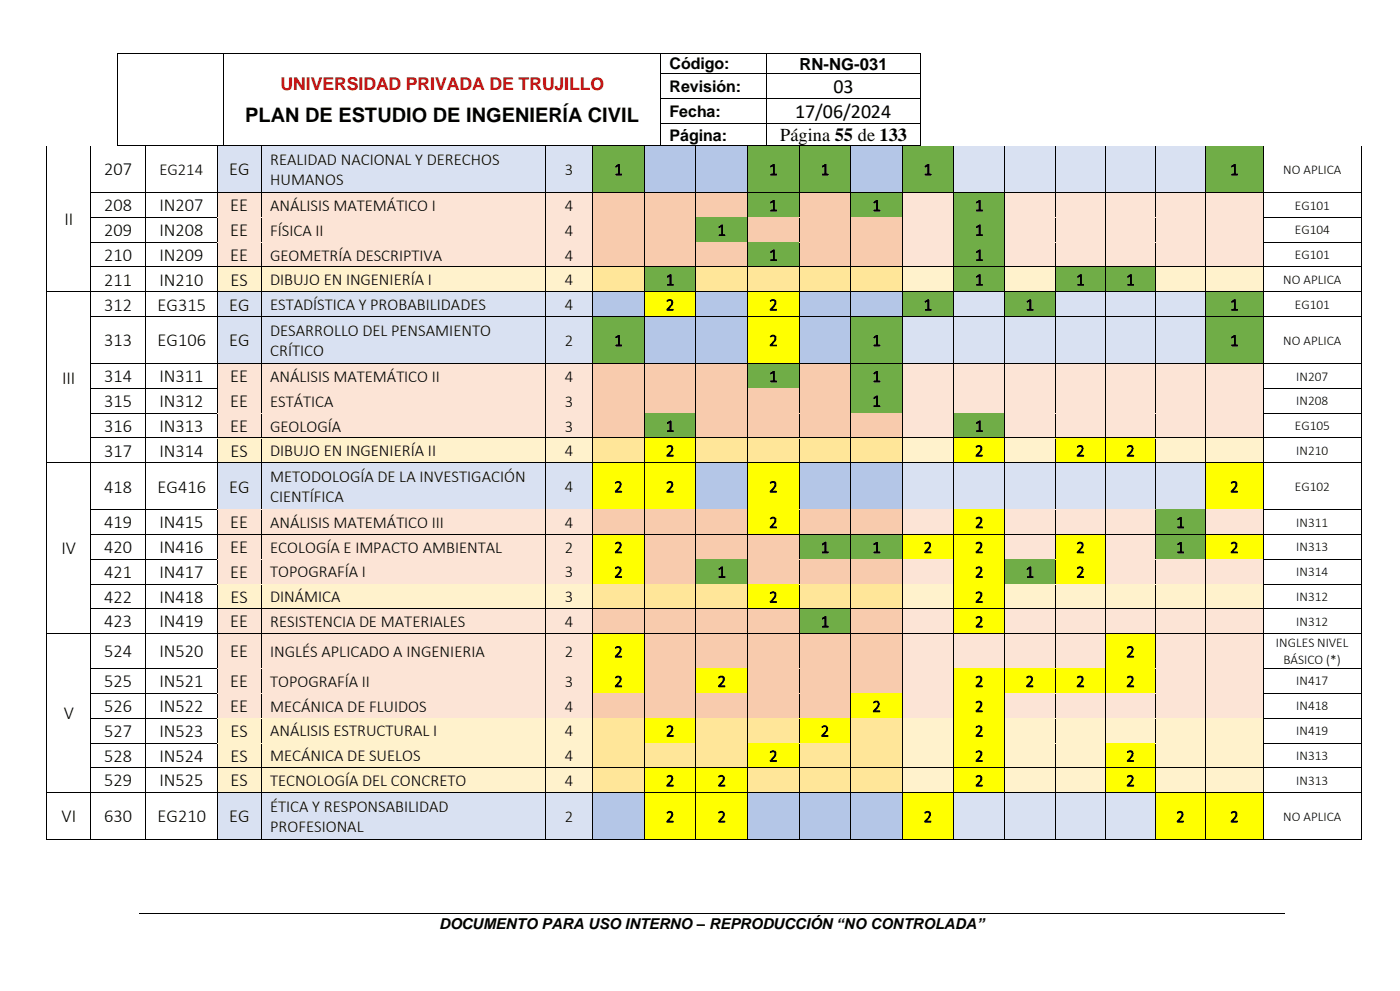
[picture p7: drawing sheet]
<svg xmlns="http://www.w3.org/2000/svg" width="297mm" height="210mm" viewBox="0 0 297 210" stroke-linecap="round" stroke-linejoin="round" font-family="sans-serif">
<defs><g id="words">
<g font-size="4.2">
<text x="176.6" y="19.7">03</text>
<text x="51.9" y="25.8">PLAN DE ESTUDIO DE INGENIERÍA CIVIL</text>
<text x="168.5" y="25">17/06/2024</text>
</g>
<g font-size="3.9">
<text x="165.3" y="29.9">Página 55 de 133</text>
<text x="22.1" y="37.1">207</text>
<text x="48.6" y="37.1">EG</text>
<text x="13.7" y="47.6">II</text>
<text x="22.1" y="44.7">208</text>
<text x="33.8" y="44.7">IN207</text>
<text x="48.8" y="44.7">EE</text>
<text x="22.1" y="50">209</text>
<text x="33.8" y="50">IN208</text>
<text x="48.8" y="50">EE</text>
<text x="22.1" y="55.3">210</text>
<text x="33.8" y="55.3">IN209</text>
<text x="48.8" y="55.3">EE</text>
<text x="22.1" y="60.5">211</text>
<text x="22.1" y="65.8">312</text>
<text x="33.4" y="65.8">EG315</text>
<text x="33.8" y="60.5">IN210</text>
<text x="48.6" y="65.8">EG</text>
<text x="48.8" y="60.5">ES</text>
<text x="22.1" y="73.3">313</text>
<text x="33.4" y="73.3">EG106</text>
<text x="48.6" y="73.3">EG</text>
<text x="13.2" y="81.2">III</text>
<text x="22.1" y="81">314</text>
<text x="33.8" y="81">IN311</text>
<text x="48.8" y="81">EE</text>
<text x="22.1" y="86.2">315</text>
<text x="33.8" y="86.2">IN312</text>
<text x="48.8" y="86.2">EE</text>
<text x="22.1" y="91.5">316</text>
<text x="33.8" y="91.5">IN313</text>
<text x="48.8" y="91.5">EE</text>
<text x="22.1" y="96.7">317</text>
<text x="33.8" y="96.7">IN314</text>
<text x="48.8" y="96.7">ES</text>
<text x="22.1" y="104.3">418</text>
<text x="33.4" y="104.3">EG416</text>
<text x="48.6" y="104.3">EG</text>
<text x="22.1" y="111.9">419</text>
<text x="33.8" y="111.9">IN415</text>
<text x="48.8" y="111.9">EE</text>
<text x="13.1" y="117.4">IV</text>
<text x="22.1" y="117.2">420</text>
<text x="33.8" y="117.2">IN416</text>
<text x="48.8" y="117.2">EE</text>
<text x="22.1" y="122.4">421</text>
<text x="33.8" y="122.4">IN417</text>
<text x="48.8" y="122.4">EE</text>
<text x="22.1" y="127.7">422</text>
<text x="33.8" y="127.7">IN418</text>
<text x="48.8" y="127.7">ES</text>
<text x="22.1" y="132.9">423</text>
<text x="33.8" y="132.9">IN419</text>
<text x="48.8" y="132.9">EE</text>
<text x="22.1" y="139.3">524</text>
<text x="33.8" y="139.3">IN520</text>
<text x="48.8" y="139.3">EE</text>
<text x="22.1" y="145.5">525</text>
<text x="33.8" y="145.5">IN521</text>
<text x="48.8" y="145.5">EE</text>
<text x="13.5" y="152.4">V</text>
<text x="22.1" y="150.8">526</text>
<text x="33.8" y="150.8">IN522</text>
<text x="48.8" y="150.8">EE</text>
<text x="22.1" y="156.1">527</text>
<text x="22.1" y="161.3">528</text>
<text x="33.8" y="156.1">IN523</text>
<text x="33.8" y="161.3">IN524</text>
<text x="48.8" y="156.1">ES</text>
<text x="48.8" y="161.3">ES</text>
<text x="22.1" y="166.6">529</text>
<text x="33.8" y="166.6">IN525</text>
<text x="48.8" y="166.6">ES</text>
<text x="13.1" y="174.2">VI</text>
<text x="22.1" y="174.2">630</text>
<text x="33.4" y="174.2">EG210</text>
<text x="48.6" y="174.2">EG</text>
</g>
<text font-size="3.7" fill="#c00000" x="59.4" y="19">UNIVERSIDAD PRIVADA DE TRUJILLO</text>
<g font-size="3.5">
<text x="169.4" y="14.8">RN-NG-031</text>
<text x="57.2" y="34.9">REALIDAD NACIONAL Y DERECHOS</text>
<text x="33.8" y="37.1">EG214</text>
<text x="57.2" y="39.2">HUMANOS</text>
<text x="119.7" y="37.1">3</text>
<text x="130.1" y="37.1">1</text>
<text x="163" y="37.1">1</text>
<text x="173.9" y="37.1">1</text>
<text x="195.7" y="37.1">1</text>
<text x="260.6" y="37.1">1</text>
<text x="57.2" y="44.7">ANÁLISIS MATEMÁTICO I</text>
<text x="119.7" y="44.7">4</text>
<text x="163" y="44.7">1</text>
<text x="184.8" y="44.7">1</text>
<text x="206.6" y="44.7">1</text>
<text x="57.2" y="49.9">FÍSICA II</text>
<text x="119.7" y="49.9">4</text>
<text x="152" y="49.9">1</text>
<text x="206.6" y="49.9">1</text>
<text x="57.2" y="55.2">GEOMETRÍA DESCRIPTIVA</text>
<text x="119.7" y="55.2">4</text>
<text x="163" y="55.2">1</text>
<text x="206.6" y="55.2">1</text>
<text x="57.2" y="60.4">DIBUJO EN INGENIERÍA I</text>
<text x="57.2" y="65.7">ESTADÍSTICA Y PROBABILIDADES</text>
<text x="119.7" y="60.4">4</text>
<text x="119.7" y="65.7">4</text>
<text x="141.1" y="60.4">1</text>
<text x="141.1" y="65.7">2</text>
<text x="163" y="65.7">2</text>
<text x="195.7" y="65.7">1</text>
<text x="206.6" y="60.4">1</text>
<text x="217.3" y="65.7">1</text>
<text x="228" y="60.4">1</text>
<text x="238.6" y="60.4">1</text>
<text x="260.6" y="65.7">1</text>
<text x="57.2" y="71.1">DESARROLLO DEL PENSAMIENTO</text>
<text x="57.2" y="75.4">CRÍTICO</text>
<text x="119.7" y="73.3">2</text>
<text x="130.1" y="73.3">1</text>
<text x="163" y="73.3">2</text>
<text x="184.8" y="73.3">1</text>
<text x="260.6" y="73.3">1</text>
<text x="57.2" y="80.9">ANÁLISIS MATEMÁTICO II</text>
<text x="119.7" y="80.9">4</text>
<text x="163" y="80.9">1</text>
<text x="184.8" y="80.9">1</text>
<text x="57.2" y="86.1">ESTÁTICA</text>
<text x="119.7" y="86.1">3</text>
<text x="184.8" y="86.1">1</text>
<text x="57.2" y="91.4">GEOLOGÍA</text>
<text x="119.7" y="91.4">3</text>
<text x="141.1" y="91.4">1</text>
<text x="206.6" y="91.4">1</text>
<text x="57.2" y="96.6">DIBUJO EN INGENIERÍA II</text>
<text x="119.7" y="96.6">4</text>
<text x="141.1" y="96.6">2</text>
<text x="206.6" y="96.6">2</text>
<text x="228" y="96.6">2</text>
<text x="238.6" y="96.6">2</text>
<text x="57.2" y="102.1">METODOLOGÍA DE LA INVESTIGACIÓN</text>
<text x="57.2" y="106.4">CIENTÍFICA</text>
<text x="119.7" y="104.2">4</text>
<text x="130.1" y="104.2">2</text>
<text x="141.1" y="104.2">2</text>
<text x="163" y="104.2">2</text>
<text x="260.6" y="104.2">2</text>
<text x="57.2" y="111.8">ANÁLISIS MATEMÁTICO III</text>
<text x="119.7" y="111.8">4</text>
<text x="163" y="111.8">2</text>
<text x="206.6" y="111.8">2</text>
<text x="249.2" y="111.8">1</text>
<text x="57.2" y="117.1">ECOLOGÍA E IMPACTO AMBIENTAL</text>
<text x="119.7" y="117.1">2</text>
<text x="130.1" y="117.1">2</text>
<text x="173.9" y="117.1">1</text>
<text x="184.8" y="117.1">1</text>
<text x="195.7" y="117.1">2</text>
<text x="206.6" y="117.1">2</text>
<text x="228" y="117.1">2</text>
<text x="249.2" y="117.1">1</text>
<text x="260.6" y="117.1">2</text>
<text x="57.2" y="122.3">TOPOGRAFÍA I</text>
<text x="119.7" y="122.3">3</text>
<text x="130.1" y="122.3">2</text>
<text x="152" y="122.3">1</text>
<text x="206.6" y="122.3">2</text>
<text x="217.3" y="122.3">1</text>
<text x="228" y="122.3">2</text>
<text x="57.2" y="127.6">DINÁMICA</text>
<text x="119.7" y="127.6">3</text>
<text x="163" y="127.6">2</text>
<text x="206.6" y="127.6">2</text>
<text x="57.2" y="132.8">RESISTENCIA DE MATERIALES</text>
<text x="119.7" y="132.8">4</text>
<text x="173.9" y="132.8">1</text>
<text x="206.6" y="132.8">2</text>
<text x="57.2" y="139.2">INGLÉS APLICADO A INGENIERIA</text>
<text x="119.7" y="139.2">2</text>
<text x="130.1" y="139.2">2</text>
<text x="238.6" y="139.2">2</text>
<text x="57.2" y="145.5">TOPOGRAFÍA II</text>
<text x="119.7" y="145.5">3</text>
<text x="130.1" y="145.5">2</text>
<text x="152" y="145.5">2</text>
<text x="206.6" y="145.5">2</text>
<text x="217.3" y="145.5">2</text>
<text x="228" y="145.5">2</text>
<text x="238.6" y="145.5">2</text>
<text x="57.2" y="150.8">MECÁNICA DE FLUIDOS</text>
<text x="57.2" y="156">ANÁLISIS ESTRUCTURAL I</text>
<text x="119.7" y="150.8">4</text>
<text x="119.7" y="156">4</text>
<text x="141.1" y="156">2</text>
<text x="173.9" y="156">2</text>
<text x="184.8" y="150.8">2</text>
<text x="206.6" y="150.8">2</text>
<text x="206.6" y="156">2</text>
<text x="57.2" y="161.3">MECÁNICA DE SUELOS</text>
<text x="119.7" y="161.3">4</text>
<text x="163" y="161.3">2</text>
<text x="206.6" y="161.3">2</text>
<text x="238.6" y="161.3">2</text>
<text x="57.2" y="166.5">TECNOLOGÍA DEL CONCRETO</text>
<text x="119.7" y="166.5">4</text>
<text x="141.1" y="166.5">2</text>
<text x="152" y="166.5">2</text>
<text x="206.6" y="166.5">2</text>
<text x="238.6" y="166.5">2</text>
<text x="57.2" y="171.9">ÉTICA Y RESPONSABILIDAD</text>
<text x="57.2" y="176.2">PROFESIONAL</text>
<text x="119.7" y="174.1">2</text>
<text x="141.1" y="174.1">2</text>
<text x="152" y="174.1">2</text>
<text x="195.7" y="174.1">2</text>
<text x="249.2" y="174.1">2</text>
<text x="260.6" y="174.1">2</text>
</g>
<g font-size="3.4">
<text x="141.9" y="14.7">Código:</text>
<text x="141.9" y="19.5">Revisión:</text>
<text x="141.9" y="24.8">Fecha:</text>
<text x="141.9" y="29.8">Página:</text>
</g>
<text font-size="3.2" x="93" y="196.8">DOCUMENTO PARA USO INTERNO – REPRODUCCIÓN “NO CONTROLADA”</text>
<g font-size="2.8">
<text x="271.9" y="36.8">NO APLICA</text>
<text x="274.3" y="44.4">EG101</text>
<text x="274.3" y="49.6">EG104</text>
<text x="274.3" y="54.9">EG101</text>
<text x="271.9" y="60.1">NO APLICA</text>
<text x="274.3" y="65.4">EG101</text>
<text x="271.9" y="73">NO APLICA</text>
<text x="274.6" y="80.6">IN207</text>
<text x="274.6" y="85.8">IN208</text>
<text x="274.3" y="91.1">EG105</text>
<text x="274.6" y="96.3">IN210</text>
<text x="274.3" y="104">EG102</text>
<text x="274.6" y="111.5">IN311</text>
<text x="274.6" y="116.8">IN313</text>
<text x="274.6" y="122">IN314</text>
<text x="274.6" y="127.3">IN312</text>
<text x="270.3" y="137.1">INGLES NIVEL</text>
<text x="274.6" y="132.5">IN312</text>
<text x="271.9" y="140.6">BÁSICO (*)</text>
<text x="274.6" y="145.2">IN417</text>
<text x="274.6" y="150.5">IN418</text>
<text x="274.6" y="155.7">IN419</text>
<text x="274.6" y="161">IN313</text>
<text x="274.6" y="166.2">IN313</text>
<text x="271.9" y="173.8">NO APLICA</text>
</g>
</g></defs>
<g fill="none" stroke="#000" stroke-width=".21">
<path d="M25 11.4v4.1M25 15.7v5.1M25.1 11.3h22.3M47.4 11.4v4.1M47.4 15.7v5.1M47.5 11.3h92.4M139.9 11.4v4.1M139.9 15.7v5.1M140 11.3h22.4M140 15.5h22.4M162.5 11.4v4.1M162.5 15.7v5.1"/>
<path d="M162.5 11.3h32.4M162.5 15.5h32.4M195 11.4v4.1M195 15.7v5.1M25 21v5.2M25 26.4v4.4M25.1 30.8h22.3M47.4 21v5.2M47.4 26.4v4.4M47.5 30.8h92.4M139.9 21v5.2M139.9 26.4v4.4"/>
<path d="M140 20.9h22.4M140 26.3h22.4M140 30.8h22.4M162.5 21v5.2M162.5 26.4v4.4M162.5 20.9h32.4M162.5 26.3h32.4M162.5 30.8h32.4M195 21v5.2M195 26.4v4.4M29.5 193.4h242.6"/>
</g>
<g fill="#000">
<path d="M24.9 11.2h.2v.2h-.2z" fill-rule="evenodd"/>
<path d="M24.9 11.2l.2 .2z" fill-rule="evenodd"/>
<path d="M24.9 15.5h.2v.2h-.2z" fill-rule="evenodd"/>
<path d="M47.4 11.4h.1z" fill-rule="evenodd"/>
<path d="M47.4 11.2l.1 .2z" fill-rule="evenodd"/>
<path d="M47.4 15.5h.1v.2h-.1z" fill-rule="evenodd"/>
<path d="M139.9 11.4h.1z" fill-rule="evenodd"/>
<path d="M139.9 11.2l.1 .2z" fill-rule="evenodd"/>
<path d="M139.9 15.5h.1v.2h-.1z" fill-rule="evenodd"/>
<path d="M162.4 11.4h.1z" fill-rule="evenodd"/>
<path d="M162.4 11.2l.1 .2z" fill-rule="evenodd"/>
<path d="M162.4 15.5h.1v.2h-.1z" fill-rule="evenodd"/>
<path d="M194.9 11.2h.2v.2h-.2z" fill-rule="evenodd"/>
<path d="M194.9 11.2l.2 .2z" fill-rule="evenodd"/>
<path d="M194.9 15.5h.2v.2h-.2z" fill-rule="evenodd"/>
<path d="M24.9 20.8h.2v.2h-.2z" fill-rule="evenodd"/>
<path d="M24.9 26.2h.2v.2h-.2z" fill-rule="evenodd"/>
<path d="M24.9 30.8l.2 .1z" fill-rule="evenodd"/>
<path d="M24.9 30.8l.2 .1z" fill-rule="evenodd"/>
<path d="M47.4 20.8h.1v.2h-.1z" fill-rule="evenodd"/>
<path d="M47.4 26.2h.1v.2h-.1z" fill-rule="evenodd"/>
<path d="M47.4 30.8l.1 .1z" fill-rule="evenodd"/>
<path d="M139.9 20.8h.1v.2h-.1z" fill-rule="evenodd"/>
<path d="M139.9 26.2h.1v.2h-.1z" fill-rule="evenodd"/>
<path d="M139.9 30.8l.1 .1z" fill-rule="evenodd"/>
<path d="M162.4 20.8h.1v.2h-.1z" fill-rule="evenodd"/>
<path d="M162.4 26.2h.1v.2h-.1z" fill-rule="evenodd"/>
<path d="M162.4 30.8l.1 .1z" fill-rule="evenodd"/>
<path d="M194.9 20.8h.2v.2h-.2z" fill-rule="evenodd"/>
<path d="M194.9 26.2h.2v.2h-.2z" fill-rule="evenodd"/>
<path d="M194.9 30.8l.2 .1z" fill-rule="evenodd"/>
<path d="M194.9 30.8l.2 .1z" fill-rule="evenodd"/>
</g>
<g fill="#d9e1f2">
<path d="M46.1 31h9.2v9.7h-9.2z" fill-rule="evenodd"/>
<path d="M48 33.5h5.4v4.8h-5.4z" fill-rule="evenodd"/>
<path d="M55.3 31h60.3v9.7h-60.3z" fill-rule="evenodd"/>
<path d="M57.2 31.5h56.6v4.3h-56.6z" fill-rule="evenodd"/>
<path d="M57.2 35.9h56.6v4.3h-56.6z" fill-rule="evenodd"/>
<path d="M115.7 31h9.8v9.7h-9.8z" fill-rule="evenodd"/>
<path d="M117.6 33.7h6v4.3h-6z" fill-rule="evenodd"/>
</g>
<g fill="#70ad47">
<path d="M125.6 31h10.8v9.7h-10.8z" fill-rule="evenodd"/>
<path d="M127.5 33.7h7.1v4.3h-7.1z" fill-rule="evenodd"/>
</g>
<g fill="#b4c6e7">
<path d="M136.5 31h10.9v9.7h-10.9z" fill-rule="evenodd"/>
<path d="M138.4 33.7h7.1v4.3h-7.1z" fill-rule="evenodd"/>
<path d="M147.4 31h10.9v9.7h-10.9z" fill-rule="evenodd"/>
<path d="M149.3 33.7h7.2v4.3h-7.2z" fill-rule="evenodd"/>
</g>
<g fill="#70ad47">
<path d="M158.4 31h10.8v9.7h-10.8z" fill-rule="evenodd"/>
<path d="M160.3 33.7h7.1v4.3h-7.1z" fill-rule="evenodd"/>
<path d="M169.3 31h10.9v9.7h-10.9z" fill-rule="evenodd"/>
<path d="M171.2 33.7h7.1v4.3h-7.1z" fill-rule="evenodd"/>
</g>
<g fill="#b4c6e7">
<path d="M180.2 31h10.9v9.7h-10.9z" fill-rule="evenodd"/>
<path d="M182.1 33.7h7.2v4.3h-7.2z" fill-rule="evenodd"/>
</g>
<g fill="#70ad47">
<path d="M191.2 31h10.8v9.7h-10.8z" fill-rule="evenodd"/>
<path d="M193.1 33.7h7.1v4.3h-7.1z" fill-rule="evenodd"/>
</g>
<g fill="#d9e1f2">
<path d="M202.1 31h10.7v9.7h-10.7z" fill-rule="evenodd"/>
<path d="M204 33.7h6.9v4.3h-6.9z" fill-rule="evenodd"/>
<path d="M212.8 31h10.7v9.7h-10.7z" fill-rule="evenodd"/>
<path d="M214.8 33.7h6.9v4.3h-6.9z" fill-rule="evenodd"/>
<path d="M223.6 31h10.6v9.7h-10.6z" fill-rule="evenodd"/>
<path d="M225.5 33.7h6.8v4.3h-6.8z" fill-rule="evenodd"/>
<path d="M234.2 31h10.6v9.7h-10.6z" fill-rule="evenodd"/>
<path d="M236.1 33.7h6.8v4.3h-6.8z" fill-rule="evenodd"/>
<path d="M244.8 31h10.5v9.7h-10.5z" fill-rule="evenodd"/>
<path d="M246.7 33.7h6.8v4.3h-6.8z" fill-rule="evenodd"/>
</g>
<g fill="#70ad47">
<path d="M255.4 31h12.1v9.7h-12.1z" fill-rule="evenodd"/>
<path d="M257.3 33.7h8.4v4.3h-8.4z" fill-rule="evenodd"/>
</g>
<g fill="none" stroke="#000" stroke-width=".21">
<path d="M9.9 31v9.7M19.2 31v9.7M30.9 31v9.7M46.1 31v9.7M55.3 31v9.7M115.7 31v9.7M125.6 31v9.7M136.5 31v9.7M147.4 31v9.7M158.4 31v9.7M169.3 31v9.7M180.2 31v9.7"/>
<path d="M191.2 31v9.7M202.1 31v9.7M212.8 31v9.7M223.6 31v9.7M234.2 31v9.7M244.8 31v9.7M255.4 31v9.7M267.6 31v9.7M288.4 31v9.7"/>
</g>
<g fill="#fce4d6">
<path d="M46.1 40.9h9.2v5h-9.2z" fill-rule="evenodd"/>
<path d="M48 41.1h5.4v4.7h-5.4z" fill-rule="evenodd"/>
<path d="M55.3 40.9h60.3v5h-60.3z" fill-rule="evenodd"/>
<path d="M57.2 41.3h56.6v4.3h-56.6z" fill-rule="evenodd"/>
<path d="M115.7 40.9h9.8v5h-9.8z" fill-rule="evenodd"/>
<path d="M117.6 41.3h6v4.3h-6z" fill-rule="evenodd"/>
</g>
<g fill="#f8cbad">
<path d="M125.6 40.9h10.8v5h-10.8z" fill-rule="evenodd"/>
<path d="M127.5 41.3h7.1v4.3h-7.1z" fill-rule="evenodd"/>
<path d="M136.5 40.9h10.9v5h-10.9z" fill-rule="evenodd"/>
<path d="M138.4 41.3h7.1v4.3h-7.1z" fill-rule="evenodd"/>
<path d="M147.4 40.9h10.9v5h-10.9z" fill-rule="evenodd"/>
<path d="M149.3 41.3h7.2v4.3h-7.2z" fill-rule="evenodd"/>
</g>
<g fill="#70ad47">
<path d="M158.4 40.9h10.8v5h-10.8z" fill-rule="evenodd"/>
<path d="M160.3 41.3h7.1v4.3h-7.1z" fill-rule="evenodd"/>
</g>
<g fill="#f8cbad">
<path d="M169.3 40.9h10.9v5h-10.9z" fill-rule="evenodd"/>
<path d="M171.2 41.3h7.1v4.3h-7.1z" fill-rule="evenodd"/>
</g>
<g fill="#70ad47">
<path d="M180.2 40.9h10.9v5h-10.9z" fill-rule="evenodd"/>
<path d="M182.1 41.3h7.2v4.3h-7.2z" fill-rule="evenodd"/>
</g>
<g fill="#fce4d6">
<path d="M191.2 40.9h10.8v5h-10.8z" fill-rule="evenodd"/>
<path d="M193.1 41.3h7.1v4.3h-7.1z" fill-rule="evenodd"/>
</g>
<g fill="#70ad47">
<path d="M202.1 40.9h10.7v5h-10.7z" fill-rule="evenodd"/>
<path d="M204 41.3h6.9v4.3h-6.9z" fill-rule="evenodd"/>
</g>
<g fill="#fce4d6">
<path d="M212.8 40.9h10.7v5h-10.7z" fill-rule="evenodd"/>
<path d="M214.8 41.3h6.9v4.3h-6.9z" fill-rule="evenodd"/>
<path d="M223.6 40.9h10.6v5h-10.6z" fill-rule="evenodd"/>
<path d="M225.5 41.3h6.8v4.3h-6.8z" fill-rule="evenodd"/>
<path d="M234.2 40.9h10.6v5h-10.6z" fill-rule="evenodd"/>
<path d="M236.1 41.3h6.8v4.3h-6.8z" fill-rule="evenodd"/>
<path d="M244.8 40.9h10.5v5h-10.5z" fill-rule="evenodd"/>
<path d="M246.7 41.3h6.8v4.3h-6.8z" fill-rule="evenodd"/>
<path d="M255.4 40.9h12.1v5h-12.1z" fill-rule="evenodd"/>
<path d="M257.3 41.3h8.4v4.3h-8.4z" fill-rule="evenodd"/>
</g>
<g fill="#000">
<path d="M9.9 40.7h.1v.2h-.1z" fill-rule="evenodd"/>
<path d="M19.1 40.7h.2v.2h-.2z" fill-rule="evenodd"/>
<path d="M30.8 40.7h.2v.2h-.2z" fill-rule="evenodd"/>
<path d="M46 40.7h.2v.2h-.2z" fill-rule="evenodd"/>
<path d="M55.3 40.7h.1v.2h-.1z" fill-rule="evenodd"/>
<path d="M115.6 40.7h.1v.2h-.1z" fill-rule="evenodd"/>
<path d="M125.5 40.7h.1v.2h-.1z" fill-rule="evenodd"/>
<path d="M136.4 40.7h.2v.2h-.2z" fill-rule="evenodd"/>
<path d="M147.4 40.7h.1v.2h-.1z" fill-rule="evenodd"/>
<path d="M158.3 40.7h.1v.2h-.1z" fill-rule="evenodd"/>
<path d="M169.2 40.7h.2v.2h-.2z" fill-rule="evenodd"/>
<path d="M180.2 40.7h.1v.2h-.1z" fill-rule="evenodd"/>
<path d="M191.1 40.7h.2v.2h-.2z" fill-rule="evenodd"/>
<path d="M202 40.7h.1v.2h-.1z" fill-rule="evenodd"/>
<path d="M212.8 40.7h.1v.2h-.1z" fill-rule="evenodd"/>
<path d="M223.5 40.7h.1v.2h-.1z" fill-rule="evenodd"/>
<path d="M234.2 40.7h.1v.2h-.1z" fill-rule="evenodd"/>
<path d="M244.8 40.7h.1v.2h-.1z" fill-rule="evenodd"/>
<path d="M255.3 40.7h.2v.2h-.2z" fill-rule="evenodd"/>
<path d="M267.5 40.7h.2v.2h-.2z" fill-rule="evenodd"/>
<path d="M288.4 40.7h.1v.2h-.1z" fill-rule="evenodd"/>
</g>
<g fill="none" stroke="#000" stroke-width=".21">
<path d="M9.9 40.9v5M19.2 40.9v5M19.3 40.8h11.5M30.9 40.9v5M31 40.8h15M46.1 40.9v5M46.2 40.8h9.1M55.3 40.9v5M55.4 40.8h60.2M115.7 40.9v5M115.7 40.8h9.8M125.6 40.9v5"/>
<path d="M125.6 40.8h10.8M136.5 40.9v5M136.6 40.8h10.8M147.4 40.9v5M147.5 40.8h10.8M158.4 40.9v5M158.4 40.8h10.8M169.3 40.9v5M169.4 40.8h10.8M180.2 40.9v5M180.3 40.8h10.8M191.2 40.9v5"/>
<path d="M191.3 40.8h10.7M202.1 40.9v5M202.1 40.8h10.7M212.8 40.9v5M212.9 40.8h10.6M223.6 40.9v5M223.6 40.8h10.6M234.2 40.9v5M234.3 40.8h10.4M244.8 40.9v5M244.9 40.8h10.4M255.4 40.9v5"/>
<path d="M255.5 40.8h12M267.6 40.9v5M267.7 40.8h20.7M288.4 40.9v5"/>
</g>
<path d="M46.2 40.9h9.1M55.4 40.9h60.2M115.7 40.9h9.8M191.3 40.9h10.7M212.9 40.9h10.6M223.6 40.9h10.6M234.3 40.9h10.4M244.9 40.9h10.4M255.5 40.9h12" fill="none" stroke="#fce4d6" stroke-width=".21"/>
<path d="M125.6 40.9h10.8M136.6 40.9h10.8M147.5 40.9h10.8M169.4 40.9h10.8" fill="none" stroke="#f8cbad" stroke-width=".21"/>
<path d="M158.4 40.9h10.8M180.3 40.9h10.8M202.1 40.9h10.7" fill="none" stroke="#70ad47" stroke-width=".21"/>
<g fill="#fce4d6">
<path d="M46.1 46.2h9.2v5h-9.2z" fill-rule="evenodd"/>
<path d="M48 46.3h5.4v4.8h-5.4z" fill-rule="evenodd"/>
<path d="M55.3 46.2h60.3v5h-60.3z" fill-rule="evenodd"/>
<path d="M57.2 46.5h56.6v4.3h-56.6z" fill-rule="evenodd"/>
<path d="M115.7 46.2h9.8v5h-9.8z" fill-rule="evenodd"/>
<path d="M117.6 46.5h6v4.3h-6z" fill-rule="evenodd"/>
</g>
<g fill="#f8cbad">
<path d="M125.6 46.2h10.8v5h-10.8z" fill-rule="evenodd"/>
<path d="M127.5 46.5h7.1v4.3h-7.1z" fill-rule="evenodd"/>
<path d="M136.5 46.2h10.9v5h-10.9z" fill-rule="evenodd"/>
<path d="M138.4 46.5h7.1v4.3h-7.1z" fill-rule="evenodd"/>
</g>
<g fill="#70ad47">
<path d="M147.4 46.2h10.9v5h-10.9z" fill-rule="evenodd"/>
<path d="M149.3 46.5h7.2v4.3h-7.2z" fill-rule="evenodd"/>
</g>
<g fill="#f8cbad">
<path d="M158.4 46.2h10.8v5h-10.8z" fill-rule="evenodd"/>
<path d="M160.3 46.5h7.1v4.3h-7.1z" fill-rule="evenodd"/>
<path d="M169.3 46.2h10.9v5h-10.9z" fill-rule="evenodd"/>
<path d="M171.2 46.5h7.1v4.3h-7.1z" fill-rule="evenodd"/>
<path d="M180.2 46.2h10.9v5h-10.9z" fill-rule="evenodd"/>
<path d="M182.1 46.5h7.2v4.3h-7.2z" fill-rule="evenodd"/>
</g>
<g fill="#fce4d6">
<path d="M191.2 46.2h10.8v5h-10.8z" fill-rule="evenodd"/>
<path d="M193.1 46.5h7.1v4.3h-7.1z" fill-rule="evenodd"/>
</g>
<g fill="#70ad47">
<path d="M202.1 46.2h10.7v5h-10.7z" fill-rule="evenodd"/>
<path d="M204 46.5h6.9v4.3h-6.9z" fill-rule="evenodd"/>
</g>
<g fill="#fce4d6">
<path d="M212.8 46.2h10.7v5h-10.7z" fill-rule="evenodd"/>
<path d="M214.8 46.5h6.9v4.3h-6.9z" fill-rule="evenodd"/>
<path d="M223.6 46.2h10.6v5h-10.6z" fill-rule="evenodd"/>
<path d="M225.5 46.5h6.8v4.3h-6.8z" fill-rule="evenodd"/>
<path d="M234.2 46.2h10.6v5h-10.6z" fill-rule="evenodd"/>
<path d="M236.1 46.5h6.8v4.3h-6.8z" fill-rule="evenodd"/>
<path d="M244.8 46.2h10.5v5h-10.5z" fill-rule="evenodd"/>
<path d="M246.7 46.5h6.8v4.3h-6.8z" fill-rule="evenodd"/>
<path d="M255.4 46.2h12.1v5h-12.1z" fill-rule="evenodd"/>
<path d="M257.3 46.5h8.4v4.3h-8.4z" fill-rule="evenodd"/>
</g>
<g fill="#000">
<path d="M9.9 45.9h.1v.3h-.1z" fill-rule="evenodd"/>
<path d="M19.1 45.9h.2v.3h-.2z" fill-rule="evenodd"/>
<path d="M30.8 45.9h.2v.3h-.2z" fill-rule="evenodd"/>
<path d="M46 45.9h.2v.3h-.2z" fill-rule="evenodd"/>
<path d="M55.3 45.9h.1v.3h-.1z" fill-rule="evenodd"/>
<path d="M115.6 45.9h.1v.3h-.1z" fill-rule="evenodd"/>
<path d="M125.5 45.9h.1v.3h-.1z" fill-rule="evenodd"/>
<path d="M136.4 45.9h.2v.3h-.2z" fill-rule="evenodd"/>
<path d="M147.4 45.9h.1v.3h-.1z" fill-rule="evenodd"/>
<path d="M158.3 45.9h.1v.3h-.1z" fill-rule="evenodd"/>
<path d="M169.2 45.9h.2v.3h-.2z" fill-rule="evenodd"/>
<path d="M180.2 45.9h.1v.3h-.1z" fill-rule="evenodd"/>
<path d="M191.1 45.9h.2v.3h-.2z" fill-rule="evenodd"/>
<path d="M202 45.9h.1v.3h-.1z" fill-rule="evenodd"/>
<path d="M212.8 45.9h.1v.3h-.1z" fill-rule="evenodd"/>
<path d="M223.5 45.9h.1v.3h-.1z" fill-rule="evenodd"/>
<path d="M234.2 45.9h.1v.3h-.1z" fill-rule="evenodd"/>
<path d="M244.8 45.9h.1v.3h-.1z" fill-rule="evenodd"/>
<path d="M255.3 45.9h.2v.3h-.2z" fill-rule="evenodd"/>
<path d="M267.5 45.9h.2v.3h-.2z" fill-rule="evenodd"/>
<path d="M288.4 45.9h.1v.3h-.1z" fill-rule="evenodd"/>
</g>
<g fill="none" stroke="#000" stroke-width=".21">
<path d="M9.9 46.2v5M19.2 46.2v5M19.3 46h11.5M30.9 46.2v5M31 46h15M46.1 46.2v5M46.2 46h9.1M55.3 46.2v5M55.4 46h60.2M115.7 46.2v5M115.7 46h9.8M125.6 46.2v5"/>
<path d="M125.6 46h10.8M136.5 46.2v5M136.6 46h10.8M147.4 46.2v5M147.5 46h10.8M158.4 46.2v5M158.4 46h10.8M169.3 46.2v5M169.4 46h10.8M180.2 46.2v5M180.3 46h10.8M191.2 46.2v5"/>
<path d="M191.3 46h10.7M202.1 46.2v5M202.1 46h10.7M212.8 46.2v5M212.9 46h10.6M223.6 46.2v5M223.6 46h10.6M234.2 46.2v5M234.3 46h10.4M244.8 46.2v5M244.9 46h10.4M255.4 46.2v5"/>
<path d="M255.5 46h12M267.6 46.2v5M267.7 46h20.7M288.4 46.2v5"/>
</g>
<path d="M46.2 46.1h9.1M55.4 46.1h60.2M115.7 46.1h9.8M191.3 46.1h10.7M212.9 46.1h10.6M223.6 46.1h10.6M234.3 46.1h10.4M244.9 46.1h10.4M255.5 46.1h12" fill="none" stroke="#fce4d6" stroke-width=".21"/>
<path d="M125.6 46.1h10.8M136.6 46.1h10.8M158.4 46.1h10.8M169.4 46.1h10.8M180.3 46.1h10.8" fill="none" stroke="#f8cbad" stroke-width=".21"/>
<path d="M147.5 46.1h10.8M202.1 46.1h10.7" fill="none" stroke="#70ad47" stroke-width=".21"/>
<g fill="#fce4d6">
<path d="M46.1 51.4h9.2v5.1h-9.2z" fill-rule="evenodd"/>
<path d="M48 51.6h5.4v4.7h-5.4z" fill-rule="evenodd"/>
<path d="M55.3 51.4h60.3v5.1h-60.3z" fill-rule="evenodd"/>
<path d="M57.2 51.8h56.6v4.3h-56.6z" fill-rule="evenodd"/>
<path d="M115.7 51.4h9.8v5.1h-9.8z" fill-rule="evenodd"/>
<path d="M117.6 51.8h6v4.3h-6z" fill-rule="evenodd"/>
</g>
<g fill="#f8cbad">
<path d="M125.6 51.4h10.8v5.1h-10.8z" fill-rule="evenodd"/>
<path d="M127.5 51.8h7.1v4.3h-7.1z" fill-rule="evenodd"/>
<path d="M136.5 51.4h10.9v5.1h-10.9z" fill-rule="evenodd"/>
<path d="M138.4 51.8h7.1v4.3h-7.1z" fill-rule="evenodd"/>
<path d="M147.4 51.4h10.9v5.1h-10.9z" fill-rule="evenodd"/>
<path d="M149.3 51.8h7.2v4.3h-7.2z" fill-rule="evenodd"/>
</g>
<g fill="#70ad47">
<path d="M158.4 51.4h10.8v5.1h-10.8z" fill-rule="evenodd"/>
<path d="M160.3 51.8h7.1v4.3h-7.1z" fill-rule="evenodd"/>
</g>
<g fill="#f8cbad">
<path d="M169.3 51.4h10.9v5.1h-10.9z" fill-rule="evenodd"/>
<path d="M171.2 51.8h7.1v4.3h-7.1z" fill-rule="evenodd"/>
<path d="M180.2 51.4h10.9v5.1h-10.9z" fill-rule="evenodd"/>
<path d="M182.1 51.8h7.2v4.3h-7.2z" fill-rule="evenodd"/>
</g>
<g fill="#fce4d6">
<path d="M191.2 51.4h10.8v5.1h-10.8z" fill-rule="evenodd"/>
<path d="M193.1 51.8h7.1v4.3h-7.1z" fill-rule="evenodd"/>
</g>
<g fill="#70ad47">
<path d="M202.1 51.4h10.7v5.1h-10.7z" fill-rule="evenodd"/>
<path d="M204 51.8h6.9v4.3h-6.9z" fill-rule="evenodd"/>
</g>
<g fill="#fce4d6">
<path d="M212.8 51.4h10.7v5.1h-10.7z" fill-rule="evenodd"/>
<path d="M214.8 51.8h6.9v4.3h-6.9z" fill-rule="evenodd"/>
<path d="M223.6 51.4h10.6v5.1h-10.6z" fill-rule="evenodd"/>
<path d="M225.5 51.8h6.8v4.3h-6.8z" fill-rule="evenodd"/>
<path d="M234.2 51.4h10.6v5.1h-10.6z" fill-rule="evenodd"/>
<path d="M236.1 51.8h6.8v4.3h-6.8z" fill-rule="evenodd"/>
<path d="M244.8 51.4h10.5v5.1h-10.5z" fill-rule="evenodd"/>
<path d="M246.7 51.8h6.8v4.3h-6.8z" fill-rule="evenodd"/>
<path d="M255.4 51.4h12.1v5.1h-12.1z" fill-rule="evenodd"/>
<path d="M257.3 51.8h8.4v4.3h-8.4z" fill-rule="evenodd"/>
</g>
<g fill="#000">
<path d="M9.9 51.2h.1v.3h-.1z" fill-rule="evenodd"/>
<path d="M19.1 51.2h.2v.3h-.2z" fill-rule="evenodd"/>
<path d="M30.8 51.2h.2v.3h-.2z" fill-rule="evenodd"/>
<path d="M46 51.2h.2v.3h-.2z" fill-rule="evenodd"/>
<path d="M55.3 51.2h.1v.3h-.1z" fill-rule="evenodd"/>
<path d="M115.6 51.2h.1v.3h-.1z" fill-rule="evenodd"/>
<path d="M125.5 51.2h.1v.3h-.1z" fill-rule="evenodd"/>
<path d="M136.4 51.2h.2v.3h-.2z" fill-rule="evenodd"/>
<path d="M147.4 51.2h.1v.3h-.1z" fill-rule="evenodd"/>
<path d="M158.3 51.2h.1v.3h-.1z" fill-rule="evenodd"/>
<path d="M169.2 51.2h.2v.3h-.2z" fill-rule="evenodd"/>
<path d="M180.2 51.2h.1v.3h-.1z" fill-rule="evenodd"/>
<path d="M191.1 51.2h.2v.3h-.2z" fill-rule="evenodd"/>
<path d="M202 51.2h.1v.3h-.1z" fill-rule="evenodd"/>
<path d="M212.8 51.2h.1v.3h-.1z" fill-rule="evenodd"/>
<path d="M223.5 51.2h.1v.3h-.1z" fill-rule="evenodd"/>
<path d="M234.2 51.2h.1v.3h-.1z" fill-rule="evenodd"/>
<path d="M244.8 51.2h.1v.3h-.1z" fill-rule="evenodd"/>
<path d="M255.3 51.2h.2v.3h-.2z" fill-rule="evenodd"/>
<path d="M267.5 51.2h.2v.3h-.2z" fill-rule="evenodd"/>
<path d="M288.4 51.2h.1v.3h-.1z" fill-rule="evenodd"/>
</g>
<g fill="none" stroke="#000" stroke-width=".21">
<path d="M9.9 51.5v5M19.2 51.5v5M19.3 51.3h11.5M30.9 51.5v5M31 51.3h15M46.1 51.5v5M46.2 51.3h9.1M55.3 51.5v5M55.4 51.3h60.2M115.7 51.5v5M115.7 51.3h9.8M125.6 51.5v5"/>
<path d="M125.6 51.3h10.8M136.5 51.5v5M136.6 51.3h10.8M147.4 51.5v5M147.5 51.3h10.8M158.4 51.5v5M158.4 51.3h10.8M169.3 51.5v5M169.4 51.3h10.8M180.2 51.5v5M180.3 51.3h10.8M191.2 51.5v5"/>
<path d="M191.3 51.3h10.7M202.1 51.5v5M202.1 51.3h10.7M212.8 51.5v5M212.9 51.3h10.6M223.6 51.5v5M223.6 51.3h10.6M234.2 51.5v5M234.3 51.3h10.4M244.8 51.5v5M244.9 51.3h10.4M255.4 51.5v5"/>
<path d="M255.5 51.3h12M267.6 51.5v5M267.7 51.3h20.7M288.4 51.5v5"/>
</g>
<path d="M46.2 51.4h9.1M55.4 51.4h60.2M115.7 51.4h9.8M191.3 51.4h10.7M212.9 51.4h10.6M223.6 51.4h10.6M234.3 51.4h10.4M244.9 51.4h10.4M255.5 51.4h12" fill="none" stroke="#fce4d6" stroke-width=".21"/>
<path d="M125.6 51.4h10.8M136.6 51.4h10.8M147.5 51.4h10.8M169.4 51.4h10.8M180.3 51.4h10.8" fill="none" stroke="#f8cbad" stroke-width=".21"/>
<path d="M158.4 51.4h10.8M202.1 51.4h10.7" fill="none" stroke="#70ad47" stroke-width=".21"/>
<g fill="#fff2cc">
<path d="M46.1 56.7h9.2v5.1h-9.2z" fill-rule="evenodd"/>
<path d="M48 56.8h5.4v4.8h-5.4z" fill-rule="evenodd"/>
<path d="M55.3 56.7h60.3v5.1h-60.3z" fill-rule="evenodd"/>
<path d="M57.2 57h56.6v4.3h-56.6z" fill-rule="evenodd"/>
<path d="M115.7 56.7h9.8v5.1h-9.8z" fill-rule="evenodd"/>
<path d="M117.6 57h6v4.3h-6z" fill-rule="evenodd"/>
</g>
<g fill="#ffe699">
<path d="M125.6 56.7h10.8v5.1h-10.8z" fill-rule="evenodd"/>
<path d="M127.5 57h7.1v4.3h-7.1z" fill-rule="evenodd"/>
</g>
<g fill="#70ad47">
<path d="M136.5 56.7h10.9v5.1h-10.9z" fill-rule="evenodd"/>
<path d="M138.4 57h7.1v4.3h-7.1z" fill-rule="evenodd"/>
</g>
<g fill="#ffe699">
<path d="M147.4 56.7h10.9v5.1h-10.9z" fill-rule="evenodd"/>
<path d="M149.3 57h7.2v4.3h-7.2z" fill-rule="evenodd"/>
<path d="M158.4 56.7h10.8v5.1h-10.8z" fill-rule="evenodd"/>
<path d="M160.3 57h7.1v4.3h-7.1z" fill-rule="evenodd"/>
<path d="M169.3 56.7h10.9v5.1h-10.9z" fill-rule="evenodd"/>
<path d="M171.2 57h7.1v4.3h-7.1z" fill-rule="evenodd"/>
<path d="M180.2 56.7h10.9v5.1h-10.9z" fill-rule="evenodd"/>
<path d="M182.1 57h7.2v4.3h-7.2z" fill-rule="evenodd"/>
</g>
<g fill="#fff2cc">
<path d="M191.2 56.7h10.8v5.1h-10.8z" fill-rule="evenodd"/>
<path d="M193.1 57h7.1v4.3h-7.1z" fill-rule="evenodd"/>
</g>
<g fill="#70ad47">
<path d="M202.1 56.7h10.7v5.1h-10.7z" fill-rule="evenodd"/>
<path d="M204 57h6.9v4.3h-6.9z" fill-rule="evenodd"/>
</g>
<g fill="#fff2cc">
<path d="M212.8 56.7h10.7v5.1h-10.7z" fill-rule="evenodd"/>
<path d="M214.8 57h6.9v4.3h-6.9z" fill-rule="evenodd"/>
</g>
<g fill="#70ad47">
<path d="M223.6 56.7h10.6v5.1h-10.6z" fill-rule="evenodd"/>
<path d="M225.5 57h6.8v4.3h-6.8z" fill-rule="evenodd"/>
<path d="M234.2 56.7h10.6v5.1h-10.6z" fill-rule="evenodd"/>
<path d="M236.1 57h6.8v4.3h-6.8z" fill-rule="evenodd"/>
</g>
<g fill="#fff2cc">
<path d="M244.8 56.7h10.5v5.1h-10.5z" fill-rule="evenodd"/>
<path d="M246.7 57h6.8v4.3h-6.8z" fill-rule="evenodd"/>
<path d="M255.4 56.7h12.1v5.1h-12.1z" fill-rule="evenodd"/>
<path d="M257.3 57h8.4v4.3h-8.4z" fill-rule="evenodd"/>
</g>
<g fill="#000">
<path d="M9.9 56.5h.1v.2h-.1z" fill-rule="evenodd"/>
<path d="M19.1 56.5h.2v.2h-.2z" fill-rule="evenodd"/>
<path d="M30.8 56.5h.2v.2h-.2z" fill-rule="evenodd"/>
<path d="M46 56.5h.2v.2h-.2z" fill-rule="evenodd"/>
<path d="M55.3 56.5h.1v.2h-.1z" fill-rule="evenodd"/>
<path d="M115.6 56.5h.1v.2h-.1z" fill-rule="evenodd"/>
<path d="M125.5 56.5h.1v.2h-.1z" fill-rule="evenodd"/>
<path d="M136.4 56.5h.2v.2h-.2z" fill-rule="evenodd"/>
<path d="M147.4 56.5h.1v.2h-.1z" fill-rule="evenodd"/>
<path d="M158.3 56.5h.1v.2h-.1z" fill-rule="evenodd"/>
<path d="M169.2 56.5h.2v.2h-.2z" fill-rule="evenodd"/>
<path d="M180.2 56.5h.1v.2h-.1z" fill-rule="evenodd"/>
<path d="M191.1 56.5h.2v.2h-.2z" fill-rule="evenodd"/>
<path d="M202 56.5h.1v.2h-.1z" fill-rule="evenodd"/>
<path d="M212.8 56.5h.1v.2h-.1z" fill-rule="evenodd"/>
<path d="M223.5 56.5h.1v.2h-.1z" fill-rule="evenodd"/>
<path d="M234.2 56.5h.1v.2h-.1z" fill-rule="evenodd"/>
<path d="M244.8 56.5h.1v.2h-.1z" fill-rule="evenodd"/>
<path d="M255.3 56.5h.2v.2h-.2z" fill-rule="evenodd"/>
<path d="M267.5 56.5h.2v.2h-.2z" fill-rule="evenodd"/>
<path d="M288.4 56.5h.1v.2h-.1z" fill-rule="evenodd"/>
</g>
<g fill="none" stroke="#000" stroke-width=".21">
<path d="M9.9 56.7v5.1M19.2 56.7v5.1M19.3 56.5h11.5M30.9 56.7v5.1M31 56.5h15M46.1 56.7v5.1M46.2 56.5h9.1M55.3 56.7v5.1M55.4 56.5h60.2M115.7 56.7v5.1M115.7 56.5h9.8M125.6 56.7v5.1"/>
<path d="M125.6 56.5h10.8M136.5 56.7v5.1M136.6 56.5h10.8M147.4 56.7v5.1M147.5 56.5h10.8M158.4 56.7v5.1M158.4 56.5h10.8M169.3 56.7v5.1M169.4 56.5h10.8M180.2 56.7v5.1M180.3 56.5h10.8M191.2 56.7v5.1"/>
<path d="M191.3 56.5h10.7M202.1 56.7v5.1M202.1 56.5h10.7M212.8 56.7v5.1M212.9 56.5h10.6M223.6 56.7v5.1M223.6 56.5h10.6M234.2 56.7v5.1M234.3 56.5h10.4M244.8 56.7v5.1M244.9 56.5h10.4M255.4 56.7v5.1"/>
<path d="M255.5 56.5h12M267.6 56.7v5.1M267.7 56.5h20.7M288.4 56.7v5.1"/>
</g>
<path d="M46.2 56.6h9.1M55.4 56.6h60.2M115.7 56.6h9.8M191.3 56.6h10.7M212.9 56.6h10.6M244.9 56.6h10.4M255.5 56.6h12" fill="none" stroke="#fff2cc" stroke-width=".21"/>
<path d="M125.6 56.6h10.8M147.5 56.6h10.8M158.4 56.6h10.8M169.4 56.6h10.8M180.3 56.6h10.8" fill="none" stroke="#ffe699" stroke-width=".21"/>
<path d="M136.6 56.6h10.8M202.1 56.6h10.7M223.6 56.6h10.6M234.3 56.6h10.4" fill="none" stroke="#70ad47" stroke-width=".21"/>
<g fill="#d9e1f2">
<path d="M46.1 61.9h9.2v5.1h-9.2z" fill-rule="evenodd"/>
<path d="M48 62.1h5.4v4.7h-5.4z" fill-rule="evenodd"/>
<path d="M55.3 61.9h60.3v5.1h-60.3z" fill-rule="evenodd"/>
<path d="M57.2 62.3h56.6v4.3h-56.6z" fill-rule="evenodd"/>
<path d="M115.7 61.9h9.8v5.1h-9.8z" fill-rule="evenodd"/>
<path d="M117.6 62.3h6v4.3h-6z" fill-rule="evenodd"/>
</g>
<g fill="#b4c6e7">
<path d="M125.6 61.9h10.8v5.1h-10.8z" fill-rule="evenodd"/>
<path d="M127.5 62.3h7.1v4.3h-7.1z" fill-rule="evenodd"/>
</g>
<g fill="#ff0">
<path d="M136.5 61.9h10.9v5.1h-10.9z" fill-rule="evenodd"/>
<path d="M138.4 62.3h7.1v4.3h-7.1z" fill-rule="evenodd"/>
</g>
<g fill="#b4c6e7">
<path d="M147.4 61.9h10.9v5.1h-10.9z" fill-rule="evenodd"/>
<path d="M149.3 62.3h7.2v4.3h-7.2z" fill-rule="evenodd"/>
</g>
<g fill="#ff0">
<path d="M158.4 61.9h10.8v5.1h-10.8z" fill-rule="evenodd"/>
<path d="M160.3 62.3h7.1v4.3h-7.1z" fill-rule="evenodd"/>
</g>
<g fill="#b4c6e7">
<path d="M169.3 61.9h10.9v5.1h-10.9z" fill-rule="evenodd"/>
<path d="M171.2 62.3h7.1v4.3h-7.1z" fill-rule="evenodd"/>
<path d="M180.2 61.9h10.9v5.1h-10.9z" fill-rule="evenodd"/>
<path d="M182.1 62.3h7.2v4.3h-7.2z" fill-rule="evenodd"/>
</g>
<g fill="#70ad47">
<path d="M191.2 61.9h10.8v5.1h-10.8z" fill-rule="evenodd"/>
<path d="M193.1 62.3h7.1v4.3h-7.1z" fill-rule="evenodd"/>
</g>
<g fill="#d9e1f2">
<path d="M202.1 61.9h10.7v5.1h-10.7z" fill-rule="evenodd"/>
<path d="M204 62.3h6.9v4.3h-6.9z" fill-rule="evenodd"/>
</g>
<g fill="#70ad47">
<path d="M212.8 61.9h10.7v5.1h-10.7z" fill-rule="evenodd"/>
<path d="M214.8 62.3h6.9v4.3h-6.9z" fill-rule="evenodd"/>
</g>
<g fill="#d9e1f2">
<path d="M223.6 61.9h10.6v5.1h-10.6z" fill-rule="evenodd"/>
<path d="M225.5 62.3h6.8v4.3h-6.8z" fill-rule="evenodd"/>
<path d="M234.2 61.9h10.6v5.1h-10.6z" fill-rule="evenodd"/>
<path d="M236.1 62.3h6.8v4.3h-6.8z" fill-rule="evenodd"/>
<path d="M244.8 61.9h10.5v5.1h-10.5z" fill-rule="evenodd"/>
<path d="M246.7 62.3h6.8v4.3h-6.8z" fill-rule="evenodd"/>
</g>
<g fill="#70ad47">
<path d="M255.4 61.9h12.1v5.1h-12.1z" fill-rule="evenodd"/>
<path d="M257.3 62.3h8.4v4.3h-8.4z" fill-rule="evenodd"/>
</g>
<g fill="#000">
<path d="M9.9 61.8h.1v.2h-.1z" fill-rule="evenodd"/>
<path d="M19.1 61.8h.2v.2h-.2z" fill-rule="evenodd"/>
<path d="M30.8 61.8h.2v.2h-.2z" fill-rule="evenodd"/>
<path d="M46 61.8h.2v.2h-.2z" fill-rule="evenodd"/>
<path d="M55.3 61.8h.1v.2h-.1z" fill-rule="evenodd"/>
<path d="M115.6 61.8h.1v.2h-.1z" fill-rule="evenodd"/>
<path d="M125.5 61.8h.1v.2h-.1z" fill-rule="evenodd"/>
<path d="M136.4 61.8h.2v.2h-.2z" fill-rule="evenodd"/>
<path d="M147.4 61.8h.1v.2h-.1z" fill-rule="evenodd"/>
<path d="M158.3 61.8h.1v.2h-.1z" fill-rule="evenodd"/>
<path d="M169.2 61.8h.2v.2h-.2z" fill-rule="evenodd"/>
<path d="M180.2 61.8h.1v.2h-.1z" fill-rule="evenodd"/>
<path d="M191.1 61.8h.2v.2h-.2z" fill-rule="evenodd"/>
<path d="M202 61.8h.1v.2h-.1z" fill-rule="evenodd"/>
<path d="M212.8 61.8h.1v.2h-.1z" fill-rule="evenodd"/>
<path d="M223.5 61.8h.1v.2h-.1z" fill-rule="evenodd"/>
<path d="M234.2 61.8h.1v.2h-.1z" fill-rule="evenodd"/>
<path d="M244.8 61.8h.1v.2h-.1z" fill-rule="evenodd"/>
<path d="M255.3 61.8h.2v.2h-.2z" fill-rule="evenodd"/>
<path d="M267.5 61.8h.2v.2h-.2z" fill-rule="evenodd"/>
<path d="M288.4 61.8h.1v.2h-.1z" fill-rule="evenodd"/>
</g>
<g fill="none" stroke="#000" stroke-width=".21">
<path d="M9.9 62v5M10 61.8h9.1M19.2 62v5M19.3 61.8h11.5M30.9 62v5M31 61.8h15M46.1 62v5M46.2 61.8h9.1M55.3 62v5M55.4 61.8h60.2M115.7 62v5M115.7 61.8h9.8"/>
<path d="M125.6 62v5M125.6 61.8h10.8M136.5 62v5M136.6 61.8h10.8M147.4 62v5M147.5 61.8h10.8M158.4 62v5M158.4 61.8h10.8M169.3 62v5M169.4 61.8h10.8M180.2 62v5M180.3 61.8h10.8"/>
<path d="M191.2 62v5M191.3 61.8h10.7M202.1 62v5M202.1 61.8h10.7M212.8 62v5M212.9 61.8h10.6M223.6 62v5M223.6 61.8h10.6M234.2 62v5M234.3 61.8h10.4M244.8 62v5M244.9 61.8h10.4"/>
<path d="M255.4 62v5M255.5 61.8h12M267.6 62v5M267.7 61.8h20.7M288.4 62v5"/>
</g>
<path d="M46.2 61.9h9.1M55.4 61.9h60.2M115.7 61.9h9.8M202.1 61.9h10.7M223.6 61.9h10.6M234.3 61.9h10.4M244.9 61.9h10.4" fill="none" stroke="#d9e1f2" stroke-width=".21"/>
<path d="M125.6 61.9h10.8M147.5 61.9h10.8M169.4 61.9h10.8M180.3 61.9h10.8" fill="none" stroke="#b4c6e7" stroke-width=".21"/>
<path d="M136.6 61.9h10.8M158.4 61.9h10.8" fill="none" stroke="#ff0" stroke-width=".21"/>
<path d="M191.3 61.9h10.7M212.9 61.9h10.6M255.5 61.9h12" fill="none" stroke="#70ad47" stroke-width=".21"/>
<g fill="#d9e1f2">
<path d="M46.1 67.2h9.2v9.7h-9.2z" fill-rule="evenodd"/>
<path d="M48 69.7h5.4v4.8h-5.4z" fill-rule="evenodd"/>
<path d="M55.3 67.2h60.3v9.7h-60.3z" fill-rule="evenodd"/>
<path d="M57.2 67.8h56.6v4.3h-56.6z" fill-rule="evenodd"/>
<path d="M57.2 72.1h56.6v4.3h-56.6z" fill-rule="evenodd"/>
<path d="M115.7 67.2h9.8v9.7h-9.8z" fill-rule="evenodd"/>
<path d="M117.6 69.9h6v4.3h-6z" fill-rule="evenodd"/>
</g>
<g fill="#70ad47">
<path d="M125.6 67.2h10.8v9.7h-10.8z" fill-rule="evenodd"/>
<path d="M127.5 69.9h7.1v4.3h-7.1z" fill-rule="evenodd"/>
</g>
<g fill="#b4c6e7">
<path d="M136.5 67.2h10.9v9.7h-10.9z" fill-rule="evenodd"/>
<path d="M138.4 69.9h7.1v4.3h-7.1z" fill-rule="evenodd"/>
<path d="M147.4 67.2h10.9v9.7h-10.9z" fill-rule="evenodd"/>
<path d="M149.3 69.9h7.2v4.3h-7.2z" fill-rule="evenodd"/>
</g>
<g fill="#ff0">
<path d="M158.4 67.2h10.8v9.7h-10.8z" fill-rule="evenodd"/>
<path d="M160.3 69.9h7.1v4.3h-7.1z" fill-rule="evenodd"/>
</g>
<g fill="#b4c6e7">
<path d="M169.3 67.2h10.9v9.7h-10.9z" fill-rule="evenodd"/>
<path d="M171.2 69.9h7.1v4.3h-7.1z" fill-rule="evenodd"/>
</g>
<g fill="#70ad47">
<path d="M180.2 67.2h10.9v9.7h-10.9z" fill-rule="evenodd"/>
<path d="M182.1 69.9h7.2v4.3h-7.2z" fill-rule="evenodd"/>
</g>
<g fill="#d9e1f2">
<path d="M191.2 67.2h10.8v9.7h-10.8z" fill-rule="evenodd"/>
<path d="M193.1 69.9h7.1v4.3h-7.1z" fill-rule="evenodd"/>
<path d="M202.1 67.2h10.7v9.7h-10.7z" fill-rule="evenodd"/>
<path d="M204 69.9h6.9v4.3h-6.9z" fill-rule="evenodd"/>
<path d="M212.8 67.2h10.7v9.7h-10.7z" fill-rule="evenodd"/>
<path d="M214.8 69.9h6.9v4.3h-6.9z" fill-rule="evenodd"/>
<path d="M223.6 67.2h10.6v9.7h-10.6z" fill-rule="evenodd"/>
<path d="M225.5 69.9h6.8v4.3h-6.8z" fill-rule="evenodd"/>
<path d="M234.2 67.2h10.6v9.7h-10.6z" fill-rule="evenodd"/>
<path d="M236.1 69.9h6.8v4.3h-6.8z" fill-rule="evenodd"/>
<path d="M244.8 67.2h10.5v9.7h-10.5z" fill-rule="evenodd"/>
<path d="M246.7 69.9h6.8v4.3h-6.8z" fill-rule="evenodd"/>
</g>
<g fill="#70ad47">
<path d="M255.4 67.2h12.1v9.7h-12.1z" fill-rule="evenodd"/>
<path d="M257.3 69.9h8.4v4.3h-8.4z" fill-rule="evenodd"/>
</g>
<g fill="#000">
<path d="M9.9 67h.1v.2h-.1z" fill-rule="evenodd"/>
<path d="M19.1 67h.2v.2h-.2z" fill-rule="evenodd"/>
<path d="M30.8 67h.2v.2h-.2z" fill-rule="evenodd"/>
<path d="M46 67h.2v.2h-.2z" fill-rule="evenodd"/>
<path d="M55.3 67h.1v.2h-.1z" fill-rule="evenodd"/>
<path d="M115.6 67h.1v.2h-.1z" fill-rule="evenodd"/>
<path d="M125.5 67h.1v.2h-.1z" fill-rule="evenodd"/>
<path d="M136.4 67h.2v.2h-.2z" fill-rule="evenodd"/>
<path d="M147.4 67h.1v.2h-.1z" fill-rule="evenodd"/>
<path d="M158.3 67h.1v.2h-.1z" fill-rule="evenodd"/>
<path d="M169.2 67h.2v.2h-.2z" fill-rule="evenodd"/>
<path d="M180.2 67h.1v.2h-.1z" fill-rule="evenodd"/>
<path d="M191.1 67h.2v.2h-.2z" fill-rule="evenodd"/>
<path d="M202 67h.1v.2h-.1z" fill-rule="evenodd"/>
<path d="M212.8 67h.1v.2h-.1z" fill-rule="evenodd"/>
<path d="M223.5 67h.1v.2h-.1z" fill-rule="evenodd"/>
<path d="M234.2 67h.1v.2h-.1z" fill-rule="evenodd"/>
<path d="M244.8 67h.1v.2h-.1z" fill-rule="evenodd"/>
<path d="M255.3 67h.2v.2h-.2z" fill-rule="evenodd"/>
<path d="M267.5 67h.2v.2h-.2z" fill-rule="evenodd"/>
<path d="M288.4 67h.1v.2h-.1z" fill-rule="evenodd"/>
</g>
<g fill="none" stroke="#000" stroke-width=".21">
<path d="M9.9 67.2v9.7M19.2 67.2v9.7M19.3 67.1h11.5M30.9 67.2v9.7M31 67.1h15M46.1 67.2v9.7M46.2 67.1h9.1M55.3 67.2v9.7M55.4 67.1h60.2M115.7 67.2v9.7M115.7 67.1h9.8M125.6 67.2v9.7"/>
<path d="M125.6 67.1h10.8M136.5 67.2v9.7M136.6 67.1h10.8M147.4 67.2v9.7M147.5 67.1h10.8M158.4 67.2v9.7M158.4 67.1h10.8M169.3 67.2v9.7M169.4 67.1h10.8M180.2 67.2v9.7M180.3 67.1h10.8M191.2 67.2v9.7"/>
<path d="M191.3 67.1h10.7M202.1 67.2v9.7M202.1 67.1h10.7M212.8 67.2v9.7M212.9 67.1h10.6M223.6 67.2v9.7M223.6 67.1h10.6M234.2 67.2v9.7M234.3 67.1h10.4M244.8 67.2v9.7M244.9 67.1h10.4M255.4 67.2v9.7"/>
<path d="M255.5 67.1h12M267.6 67.2v9.7M267.7 67.1h20.7M288.4 67.2v9.7"/>
</g>
<path d="M46.2 67.2h9.1M55.4 67.2h60.2M115.7 67.2h9.8M191.3 67.2h10.7M202.1 67.2h10.7M212.9 67.2h10.6M223.6 67.2h10.6M234.3 67.2h10.4M244.9 67.2h10.4" fill="none" stroke="#d9e1f2" stroke-width=".21"/>
<path d="M125.6 67.2h10.8M180.3 67.2h10.8M255.5 67.2h12" fill="none" stroke="#70ad47" stroke-width=".21"/>
<path d="M136.6 67.2h10.8M147.5 67.2h10.8M169.4 67.2h10.8" fill="none" stroke="#b4c6e7" stroke-width=".21"/>
<path d="M158.4 67.2h10.8" fill="none" stroke="#ff0" stroke-width=".21"/>
<g fill="#fce4d6">
<path d="M46.1 77.1h9.2v5.1h-9.2z" fill-rule="evenodd"/>
<path d="M48 77.3h5.4v4.7h-5.4z" fill-rule="evenodd"/>
<path d="M55.3 77.1h60.3v5.1h-60.3z" fill-rule="evenodd"/>
<path d="M57.2 77.5h56.6v4.3h-56.6z" fill-rule="evenodd"/>
<path d="M115.7 77.1h9.8v5.1h-9.8z" fill-rule="evenodd"/>
<path d="M117.6 77.5h6v4.3h-6z" fill-rule="evenodd"/>
</g>
<g fill="#f8cbad">
<path d="M125.6 77.1h10.8v5.1h-10.8z" fill-rule="evenodd"/>
<path d="M127.5 77.5h7.1v4.3h-7.1z" fill-rule="evenodd"/>
<path d="M136.5 77.1h10.9v5.1h-10.9z" fill-rule="evenodd"/>
<path d="M138.4 77.5h7.1v4.3h-7.1z" fill-rule="evenodd"/>
<path d="M147.4 77.1h10.9v5.1h-10.9z" fill-rule="evenodd"/>
<path d="M149.3 77.5h7.2v4.3h-7.2z" fill-rule="evenodd"/>
</g>
<g fill="#70ad47">
<path d="M158.4 77.1h10.8v5.1h-10.8z" fill-rule="evenodd"/>
<path d="M160.3 77.5h7.1v4.3h-7.1z" fill-rule="evenodd"/>
</g>
<g fill="#f8cbad">
<path d="M169.3 77.1h10.9v5.1h-10.9z" fill-rule="evenodd"/>
<path d="M171.2 77.5h7.1v4.3h-7.1z" fill-rule="evenodd"/>
</g>
<g fill="#70ad47">
<path d="M180.2 77.1h10.9v5.1h-10.9z" fill-rule="evenodd"/>
<path d="M182.1 77.5h7.2v4.3h-7.2z" fill-rule="evenodd"/>
</g>
<g fill="#fce4d6">
<path d="M191.2 77.1h10.8v5.1h-10.8z" fill-rule="evenodd"/>
<path d="M193.1 77.5h7.1v4.3h-7.1z" fill-rule="evenodd"/>
<path d="M202.1 77.1h10.7v5.1h-10.7z" fill-rule="evenodd"/>
<path d="M204 77.5h6.9v4.3h-6.9z" fill-rule="evenodd"/>
<path d="M212.8 77.1h10.7v5.1h-10.7z" fill-rule="evenodd"/>
<path d="M214.8 77.5h6.9v4.3h-6.9z" fill-rule="evenodd"/>
<path d="M223.6 77.1h10.6v5.1h-10.6z" fill-rule="evenodd"/>
<path d="M225.5 77.5h6.8v4.3h-6.8z" fill-rule="evenodd"/>
<path d="M234.2 77.1h10.6v5.1h-10.6z" fill-rule="evenodd"/>
<path d="M236.1 77.5h6.8v4.3h-6.8z" fill-rule="evenodd"/>
<path d="M244.8 77.1h10.5v5.1h-10.5z" fill-rule="evenodd"/>
<path d="M246.7 77.5h6.8v4.3h-6.8z" fill-rule="evenodd"/>
<path d="M255.4 77.1h12.1v5.1h-12.1z" fill-rule="evenodd"/>
<path d="M257.3 77.5h8.4v4.3h-8.4z" fill-rule="evenodd"/>
</g>
<g fill="#000">
<path d="M9.9 76.9h.1v.2h-.1z" fill-rule="evenodd"/>
<path d="M19.1 76.9h.2v.2h-.2z" fill-rule="evenodd"/>
<path d="M30.8 76.9h.2v.2h-.2z" fill-rule="evenodd"/>
<path d="M46 76.9h.2v.2h-.2z" fill-rule="evenodd"/>
<path d="M55.3 76.9h.1v.2h-.1z" fill-rule="evenodd"/>
<path d="M115.6 76.9h.1v.2h-.1z" fill-rule="evenodd"/>
<path d="M125.5 76.9h.1v.2h-.1z" fill-rule="evenodd"/>
<path d="M136.4 76.9h.2v.2h-.2z" fill-rule="evenodd"/>
<path d="M147.4 76.9h.1v.2h-.1z" fill-rule="evenodd"/>
<path d="M158.3 76.9h.1v.2h-.1z" fill-rule="evenodd"/>
<path d="M169.2 76.9h.2v.2h-.2z" fill-rule="evenodd"/>
<path d="M180.2 76.9h.1v.2h-.1z" fill-rule="evenodd"/>
<path d="M191.1 76.9h.2v.2h-.2z" fill-rule="evenodd"/>
<path d="M202 76.9h.1v.2h-.1z" fill-rule="evenodd"/>
<path d="M212.8 76.9h.1v.2h-.1z" fill-rule="evenodd"/>
<path d="M223.5 76.9h.1v.2h-.1z" fill-rule="evenodd"/>
<path d="M234.2 76.9h.1v.2h-.1z" fill-rule="evenodd"/>
<path d="M244.8 76.9h.1v.2h-.1z" fill-rule="evenodd"/>
<path d="M255.3 76.9h.2v.2h-.2z" fill-rule="evenodd"/>
<path d="M267.5 76.9h.2v.2h-.2z" fill-rule="evenodd"/>
<path d="M288.4 76.9h.1v.2h-.1z" fill-rule="evenodd"/>
</g>
<g fill="none" stroke="#000" stroke-width=".21">
<path d="M9.9 77.1v5.1M19.2 77.1v5.1M19.3 77h11.5M30.9 77.1v5.1M31 77h15M46.1 77.1v5.1M46.2 77h9.1M55.3 77.1v5.1M55.4 77h60.2M115.7 77.1v5.1M115.7 77h9.8M125.6 77.1v5.1"/>
<path d="M125.6 77h10.8M136.5 77.1v5.1M136.6 77h10.8M147.4 77.1v5.1M147.5 77h10.8M158.4 77.1v5.1M158.4 77h10.8M169.3 77.1v5.1M169.4 77h10.8M180.2 77.1v5.1M180.3 77h10.8M191.2 77.1v5.1"/>
<path d="M191.3 77h10.7M202.1 77.1v5.1M202.1 77h10.7M212.8 77.1v5.1M212.9 77h10.6M223.6 77.1v5.1M223.6 77h10.6M234.2 77.1v5.1M234.3 77h10.4M244.8 77.1v5.1M244.9 77h10.4M255.4 77.1v5.1"/>
<path d="M255.5 77h12M267.6 77.1v5.1M267.7 77h20.7M288.4 77.1v5.1"/>
</g>
<path d="M46.2 77.1h9.1M55.4 77.1h60.2M115.7 77.1h9.8M191.3 77.1h10.7M202.1 77.1h10.7M212.9 77.1h10.6M223.6 77.1h10.6M234.3 77.1h10.4M244.9 77.1h10.4M255.5 77.1h12" fill="none" stroke="#fce4d6" stroke-width=".21"/>
<path d="M125.6 77.1h10.8M136.6 77.1h10.8M147.5 77.1h10.8M169.4 77.1h10.8" fill="none" stroke="#f8cbad" stroke-width=".21"/>
<path d="M158.4 77.1h10.8M180.3 77.1h10.8" fill="none" stroke="#70ad47" stroke-width=".21"/>
<g fill="#fce4d6">
<path d="M46.1 82.4h9.2v5.1h-9.2z" fill-rule="evenodd"/>
<path d="M48 82.5h5.4v4.8h-5.4z" fill-rule="evenodd"/>
<path d="M55.3 82.4h60.3v5.1h-60.3z" fill-rule="evenodd"/>
<path d="M57.2 82.7h56.6v4.3h-56.6z" fill-rule="evenodd"/>
<path d="M115.7 82.4h9.8v5.1h-9.8z" fill-rule="evenodd"/>
<path d="M117.6 82.7h6v4.3h-6z" fill-rule="evenodd"/>
</g>
<g fill="#f8cbad">
<path d="M125.6 82.4h10.8v5.1h-10.8z" fill-rule="evenodd"/>
<path d="M127.5 82.7h7.1v4.3h-7.1z" fill-rule="evenodd"/>
<path d="M136.5 82.4h10.9v5.1h-10.9z" fill-rule="evenodd"/>
<path d="M138.4 82.7h7.1v4.3h-7.1z" fill-rule="evenodd"/>
<path d="M147.4 82.4h10.9v5.1h-10.9z" fill-rule="evenodd"/>
<path d="M149.3 82.7h7.2v4.3h-7.2z" fill-rule="evenodd"/>
<path d="M158.4 82.4h10.8v5.1h-10.8z" fill-rule="evenodd"/>
<path d="M160.3 82.7h7.1v4.3h-7.1z" fill-rule="evenodd"/>
<path d="M169.3 82.4h10.9v5.1h-10.9z" fill-rule="evenodd"/>
<path d="M171.2 82.7h7.1v4.3h-7.1z" fill-rule="evenodd"/>
</g>
<g fill="#70ad47">
<path d="M180.2 82.4h10.9v5.1h-10.9z" fill-rule="evenodd"/>
<path d="M182.1 82.7h7.2v4.3h-7.2z" fill-rule="evenodd"/>
</g>
<g fill="#fce4d6">
<path d="M191.2 82.4h10.8v5.1h-10.8z" fill-rule="evenodd"/>
<path d="M193.1 82.7h7.1v4.3h-7.1z" fill-rule="evenodd"/>
<path d="M202.1 82.4h10.7v5.1h-10.7z" fill-rule="evenodd"/>
<path d="M204 82.7h6.9v4.3h-6.9z" fill-rule="evenodd"/>
<path d="M212.8 82.4h10.7v5.1h-10.7z" fill-rule="evenodd"/>
<path d="M214.8 82.7h6.9v4.3h-6.9z" fill-rule="evenodd"/>
<path d="M223.6 82.4h10.6v5.1h-10.6z" fill-rule="evenodd"/>
<path d="M225.5 82.7h6.8v4.3h-6.8z" fill-rule="evenodd"/>
<path d="M234.2 82.4h10.6v5.1h-10.6z" fill-rule="evenodd"/>
<path d="M236.1 82.7h6.8v4.3h-6.8z" fill-rule="evenodd"/>
<path d="M244.8 82.4h10.5v5.1h-10.5z" fill-rule="evenodd"/>
<path d="M246.7 82.7h6.8v4.3h-6.8z" fill-rule="evenodd"/>
<path d="M255.4 82.4h12.1v5.1h-12.1z" fill-rule="evenodd"/>
<path d="M257.3 82.7h8.4v4.3h-8.4z" fill-rule="evenodd"/>
</g>
<g fill="#000">
<path d="M9.9 82.2h.1v.2h-.1z" fill-rule="evenodd"/>
<path d="M19.1 82.2h.2v.2h-.2z" fill-rule="evenodd"/>
<path d="M30.8 82.2h.2v.2h-.2z" fill-rule="evenodd"/>
<path d="M46 82.2h.2v.2h-.2z" fill-rule="evenodd"/>
<path d="M55.3 82.2h.1v.2h-.1z" fill-rule="evenodd"/>
<path d="M115.6 82.2h.1v.2h-.1z" fill-rule="evenodd"/>
<path d="M125.5 82.2h.1v.2h-.1z" fill-rule="evenodd"/>
<path d="M136.4 82.2h.2v.2h-.2z" fill-rule="evenodd"/>
<path d="M147.4 82.2h.1v.2h-.1z" fill-rule="evenodd"/>
<path d="M158.3 82.2h.1v.2h-.1z" fill-rule="evenodd"/>
<path d="M169.2 82.2h.2v.2h-.2z" fill-rule="evenodd"/>
<path d="M180.2 82.2h.1v.2h-.1z" fill-rule="evenodd"/>
<path d="M191.1 82.2h.2v.2h-.2z" fill-rule="evenodd"/>
<path d="M202 82.2h.1v.2h-.1z" fill-rule="evenodd"/>
<path d="M212.8 82.2h.1v.2h-.1z" fill-rule="evenodd"/>
<path d="M223.5 82.2h.1v.2h-.1z" fill-rule="evenodd"/>
<path d="M234.2 82.2h.1v.2h-.1z" fill-rule="evenodd"/>
<path d="M244.8 82.2h.1v.2h-.1z" fill-rule="evenodd"/>
<path d="M255.3 82.2h.2v.2h-.2z" fill-rule="evenodd"/>
<path d="M267.5 82.2h.2v.2h-.2z" fill-rule="evenodd"/>
<path d="M288.4 82.2h.1v.2h-.1z" fill-rule="evenodd"/>
</g>
<g fill="none" stroke="#000" stroke-width=".21">
<path d="M9.9 82.4v5.1M19.2 82.4v5.1M19.3 82.2h11.5M30.9 82.4v5.1M31 82.2h15M46.1 82.4v5.1M46.2 82.2h9.1M55.3 82.4v5.1M55.4 82.2h60.2M115.7 82.4v5.1M115.7 82.2h9.8M125.6 82.4v5.1"/>
<path d="M125.6 82.2h10.8M136.5 82.4v5.1M136.6 82.2h10.8M147.4 82.4v5.1M147.5 82.2h10.8M158.4 82.4v5.1M158.4 82.2h10.8M169.3 82.4v5.1M169.4 82.2h10.8M180.2 82.4v5.1M180.3 82.2h10.8M191.2 82.4v5.1"/>
<path d="M191.3 82.2h10.7M202.1 82.4v5.1M202.1 82.2h10.7M212.8 82.4v5.1M212.9 82.2h10.6M223.6 82.4v5.1M223.6 82.2h10.6M234.2 82.4v5.1M234.3 82.2h10.4M244.8 82.4v5.1M244.9 82.2h10.4M255.4 82.4v5.1"/>
<path d="M255.5 82.2h12M267.6 82.4v5.1M267.7 82.2h20.7M288.4 82.4v5.1"/>
</g>
<path d="M46.2 82.3h9.1M55.4 82.3h60.2M115.7 82.3h9.8M191.3 82.3h10.7M202.1 82.3h10.7M212.9 82.3h10.6M223.6 82.3h10.6M234.3 82.3h10.4M244.9 82.3h10.4M255.5 82.3h12" fill="none" stroke="#fce4d6" stroke-width=".21"/>
<path d="M125.6 82.3h10.8M136.6 82.3h10.8M147.5 82.3h10.8M158.4 82.3h10.8M169.4 82.3h10.8" fill="none" stroke="#f8cbad" stroke-width=".21"/>
<path d="M180.3 82.3h10.8" fill="none" stroke="#70ad47" stroke-width=".21"/>
<g fill="#fce4d6">
<path d="M46.1 87.6h9.2v5.1h-9.2z" fill-rule="evenodd"/>
<path d="M48 87.8h5.4v4.7h-5.4z" fill-rule="evenodd"/>
<path d="M55.3 87.6h60.3v5.1h-60.3z" fill-rule="evenodd"/>
<path d="M57.2 88h56.6v4.3h-56.6z" fill-rule="evenodd"/>
<path d="M115.7 87.6h9.8v5.1h-9.8z" fill-rule="evenodd"/>
<path d="M117.6 88h6v4.3h-6z" fill-rule="evenodd"/>
</g>
<g fill="#f8cbad">
<path d="M125.6 87.6h10.8v5.1h-10.8z" fill-rule="evenodd"/>
<path d="M127.5 88h7.1v4.3h-7.1z" fill-rule="evenodd"/>
</g>
<g fill="#70ad47">
<path d="M136.5 87.6h10.9v5.1h-10.9z" fill-rule="evenodd"/>
<path d="M138.4 88h7.1v4.3h-7.1z" fill-rule="evenodd"/>
</g>
<g fill="#f8cbad">
<path d="M147.4 87.6h10.9v5.1h-10.9z" fill-rule="evenodd"/>
<path d="M149.3 88h7.2v4.3h-7.2z" fill-rule="evenodd"/>
<path d="M158.4 87.6h10.8v5.1h-10.8z" fill-rule="evenodd"/>
<path d="M160.3 88h7.1v4.3h-7.1z" fill-rule="evenodd"/>
<path d="M169.3 87.6h10.9v5.1h-10.9z" fill-rule="evenodd"/>
<path d="M171.2 88h7.1v4.3h-7.1z" fill-rule="evenodd"/>
<path d="M180.2 87.6h10.9v5.1h-10.9z" fill-rule="evenodd"/>
<path d="M182.1 88h7.2v4.3h-7.2z" fill-rule="evenodd"/>
</g>
<g fill="#fce4d6">
<path d="M191.2 87.6h10.8v5.1h-10.8z" fill-rule="evenodd"/>
<path d="M193.1 88h7.1v4.3h-7.1z" fill-rule="evenodd"/>
</g>
<g fill="#70ad47">
<path d="M202.1 87.6h10.7v5.1h-10.7z" fill-rule="evenodd"/>
<path d="M204 88h6.9v4.3h-6.9z" fill-rule="evenodd"/>
</g>
<g fill="#fce4d6">
<path d="M212.8 87.6h10.7v5.1h-10.7z" fill-rule="evenodd"/>
<path d="M214.8 88h6.9v4.3h-6.9z" fill-rule="evenodd"/>
<path d="M223.6 87.6h10.6v5.1h-10.6z" fill-rule="evenodd"/>
<path d="M225.5 88h6.8v4.3h-6.8z" fill-rule="evenodd"/>
<path d="M234.2 87.6h10.6v5.1h-10.6z" fill-rule="evenodd"/>
<path d="M236.1 88h6.8v4.3h-6.8z" fill-rule="evenodd"/>
<path d="M244.8 87.6h10.5v5.1h-10.5z" fill-rule="evenodd"/>
<path d="M246.7 88h6.8v4.3h-6.8z" fill-rule="evenodd"/>
<path d="M255.4 87.6h12.1v5.1h-12.1z" fill-rule="evenodd"/>
<path d="M257.3 88h8.4v4.3h-8.4z" fill-rule="evenodd"/>
</g>
<g fill="#000">
<path d="M9.9 87.5h.1v.2h-.1z" fill-rule="evenodd"/>
<path d="M19.1 87.5h.2v.2h-.2z" fill-rule="evenodd"/>
<path d="M30.8 87.5h.2v.2h-.2z" fill-rule="evenodd"/>
<path d="M46 87.5h.2v.2h-.2z" fill-rule="evenodd"/>
<path d="M55.3 87.5h.1v.2h-.1z" fill-rule="evenodd"/>
<path d="M115.6 87.5h.1v.2h-.1z" fill-rule="evenodd"/>
<path d="M125.5 87.5h.1v.2h-.1z" fill-rule="evenodd"/>
<path d="M136.4 87.5h.2v.2h-.2z" fill-rule="evenodd"/>
<path d="M147.4 87.5h.1v.2h-.1z" fill-rule="evenodd"/>
<path d="M158.3 87.5h.1v.2h-.1z" fill-rule="evenodd"/>
<path d="M169.2 87.5h.2v.2h-.2z" fill-rule="evenodd"/>
<path d="M180.2 87.5h.1v.2h-.1z" fill-rule="evenodd"/>
<path d="M191.1 87.5h.2v.2h-.2z" fill-rule="evenodd"/>
<path d="M202 87.5h.1v.2h-.1z" fill-rule="evenodd"/>
<path d="M212.8 87.5h.1v.2h-.1z" fill-rule="evenodd"/>
<path d="M223.5 87.5h.1v.2h-.1z" fill-rule="evenodd"/>
<path d="M234.2 87.5h.1v.2h-.1z" fill-rule="evenodd"/>
<path d="M244.8 87.5h.1v.2h-.1z" fill-rule="evenodd"/>
<path d="M255.3 87.5h.2v.2h-.2z" fill-rule="evenodd"/>
<path d="M267.5 87.5h.2v.2h-.2z" fill-rule="evenodd"/>
<path d="M288.4 87.5h.1v.2h-.1z" fill-rule="evenodd"/>
</g>
<g fill="none" stroke="#000" stroke-width=".21">
<path d="M9.9 87.7v5M19.2 87.7v5M19.3 87.5h11.5M30.9 87.7v5M31 87.5h15M46.1 87.7v5M46.2 87.5h9.1M55.3 87.7v5M55.4 87.5h60.2M115.7 87.7v5M115.7 87.5h9.8M125.6 87.7v5"/>
<path d="M125.6 87.5h10.8M136.5 87.7v5M136.6 87.5h10.8M147.4 87.7v5M147.5 87.5h10.8M158.4 87.7v5M158.4 87.5h10.8M169.3 87.7v5M169.4 87.5h10.8M180.2 87.7v5M180.3 87.5h10.8M191.2 87.7v5"/>
<path d="M191.3 87.5h10.7M202.1 87.7v5M202.1 87.5h10.7M212.8 87.7v5M212.9 87.5h10.6M223.6 87.7v5M223.6 87.5h10.6M234.2 87.7v5M234.3 87.5h10.4M244.8 87.7v5M244.9 87.5h10.4M255.4 87.7v5"/>
<path d="M255.5 87.5h12M267.6 87.7v5M267.7 87.5h20.7M288.4 87.7v5"/>
</g>
<path d="M46.2 87.6h9.1M55.4 87.6h60.2M115.7 87.6h9.8M191.3 87.6h10.7M212.9 87.6h10.6M223.6 87.6h10.6M234.3 87.6h10.4M244.9 87.6h10.4M255.5 87.6h12" fill="none" stroke="#fce4d6" stroke-width=".21"/>
<path d="M125.6 87.6h10.8M147.5 87.6h10.8M158.4 87.6h10.8M169.4 87.6h10.8M180.3 87.6h10.8" fill="none" stroke="#f8cbad" stroke-width=".21"/>
<path d="M136.6 87.6h10.8M202.1 87.6h10.7" fill="none" stroke="#70ad47" stroke-width=".21"/>
<g fill="#fff2cc">
<path d="M46.1 92.9h9.2v5.1h-9.2z" fill-rule="evenodd"/>
<path d="M48 93h5.4v4.8h-5.4z" fill-rule="evenodd"/>
<path d="M55.3 92.9h60.3v5.1h-60.3z" fill-rule="evenodd"/>
<path d="M57.2 93.2h56.6v4.3h-56.6z" fill-rule="evenodd"/>
<path d="M115.7 92.9h9.8v5.1h-9.8z" fill-rule="evenodd"/>
<path d="M117.6 93.2h6v4.3h-6z" fill-rule="evenodd"/>
</g>
<g fill="#ffe699">
<path d="M125.6 92.9h10.8v5.1h-10.8z" fill-rule="evenodd"/>
<path d="M127.5 93.2h7.1v4.3h-7.1z" fill-rule="evenodd"/>
</g>
<g fill="#ff0">
<path d="M136.5 92.9h10.9v5.1h-10.9z" fill-rule="evenodd"/>
<path d="M138.4 93.2h7.1v4.3h-7.1z" fill-rule="evenodd"/>
</g>
<g fill="#ffe699">
<path d="M147.4 92.9h10.9v5.1h-10.9z" fill-rule="evenodd"/>
<path d="M149.3 93.2h7.2v4.3h-7.2z" fill-rule="evenodd"/>
<path d="M158.4 92.9h10.8v5.1h-10.8z" fill-rule="evenodd"/>
<path d="M160.3 93.2h7.1v4.3h-7.1z" fill-rule="evenodd"/>
<path d="M169.3 92.9h10.9v5.1h-10.9z" fill-rule="evenodd"/>
<path d="M171.2 93.2h7.1v4.3h-7.1z" fill-rule="evenodd"/>
<path d="M180.2 92.9h10.9v5.1h-10.9z" fill-rule="evenodd"/>
<path d="M182.1 93.2h7.2v4.3h-7.2z" fill-rule="evenodd"/>
</g>
<g fill="#fff2cc">
<path d="M191.2 92.9h10.8v5.1h-10.8z" fill-rule="evenodd"/>
<path d="M193.1 93.2h7.1v4.3h-7.1z" fill-rule="evenodd"/>
</g>
<g fill="#ff0">
<path d="M202.1 92.9h10.7v5.1h-10.7z" fill-rule="evenodd"/>
<path d="M204 93.2h6.9v4.3h-6.9z" fill-rule="evenodd"/>
</g>
<g fill="#fff2cc">
<path d="M212.8 92.9h10.7v5.1h-10.7z" fill-rule="evenodd"/>
<path d="M214.8 93.2h6.9v4.3h-6.9z" fill-rule="evenodd"/>
</g>
<g fill="#ff0">
<path d="M223.6 92.9h10.6v5.1h-10.6z" fill-rule="evenodd"/>
<path d="M225.5 93.2h6.8v4.3h-6.8z" fill-rule="evenodd"/>
<path d="M234.2 92.9h10.6v5.1h-10.6z" fill-rule="evenodd"/>
<path d="M236.1 93.2h6.8v4.3h-6.8z" fill-rule="evenodd"/>
</g>
<g fill="#fff2cc">
<path d="M244.8 92.9h10.5v5.1h-10.5z" fill-rule="evenodd"/>
<path d="M246.7 93.2h6.8v4.3h-6.8z" fill-rule="evenodd"/>
<path d="M255.4 92.9h12.1v5.1h-12.1z" fill-rule="evenodd"/>
<path d="M257.3 93.2h8.4v4.3h-8.4z" fill-rule="evenodd"/>
</g>
<g fill="#000">
<path d="M9.9 92.7h.1v.2h-.1z" fill-rule="evenodd"/>
<path d="M19.1 92.7h.2v.2h-.2z" fill-rule="evenodd"/>
<path d="M30.8 92.7h.2v.2h-.2z" fill-rule="evenodd"/>
<path d="M46 92.7h.2v.2h-.2z" fill-rule="evenodd"/>
<path d="M55.3 92.7h.1v.2h-.1z" fill-rule="evenodd"/>
<path d="M115.6 92.7h.1v.2h-.1z" fill-rule="evenodd"/>
<path d="M125.5 92.7h.1v.2h-.1z" fill-rule="evenodd"/>
<path d="M136.4 92.7h.2v.2h-.2z" fill-rule="evenodd"/>
<path d="M147.4 92.7h.1v.2h-.1z" fill-rule="evenodd"/>
<path d="M158.3 92.7h.1v.2h-.1z" fill-rule="evenodd"/>
<path d="M169.2 92.7h.2v.2h-.2z" fill-rule="evenodd"/>
<path d="M180.2 92.7h.1v.2h-.1z" fill-rule="evenodd"/>
<path d="M191.1 92.7h.2v.2h-.2z" fill-rule="evenodd"/>
<path d="M202 92.7h.1v.2h-.1z" fill-rule="evenodd"/>
<path d="M212.8 92.7h.1v.2h-.1z" fill-rule="evenodd"/>
<path d="M223.5 92.7h.1v.2h-.1z" fill-rule="evenodd"/>
<path d="M234.2 92.7h.1v.2h-.1z" fill-rule="evenodd"/>
<path d="M244.8 92.7h.1v.2h-.1z" fill-rule="evenodd"/>
<path d="M255.3 92.7h.2v.2h-.2z" fill-rule="evenodd"/>
<path d="M267.5 92.7h.2v.2h-.2z" fill-rule="evenodd"/>
<path d="M288.4 92.7h.1v.2h-.1z" fill-rule="evenodd"/>
</g>
<g fill="none" stroke="#000" stroke-width=".21">
<path d="M9.9 92.9v5.1M19.2 92.9v5.1M19.3 92.7h11.5M30.9 92.9v5.1M31 92.7h15M46.1 92.9v5.1M46.2 92.7h9.1M55.3 92.9v5.1M55.4 92.7h60.2M115.7 92.9v5.1M115.7 92.7h9.8M125.6 92.9v5.1"/>
<path d="M125.6 92.7h10.8M136.5 92.9v5.1M136.6 92.7h10.8M147.4 92.9v5.1M147.5 92.7h10.8M158.4 92.9v5.1M158.4 92.7h10.8M169.3 92.9v5.1M169.4 92.7h10.8M180.2 92.9v5.1M180.3 92.7h10.8M191.2 92.9v5.1"/>
<path d="M191.3 92.7h10.7M202.1 92.9v5.1M202.1 92.7h10.7M212.8 92.9v5.1M212.9 92.7h10.6M223.6 92.9v5.1M223.6 92.7h10.6M234.2 92.9v5.1M234.3 92.7h10.4M244.8 92.9v5.1M244.9 92.7h10.4M255.4 92.9v5.1"/>
<path d="M255.5 92.7h12M267.6 92.9v5.1M267.7 92.7h20.7M288.4 92.9v5.1"/>
</g>
<path d="M46.2 92.9h9.1M55.4 92.9h60.2M115.7 92.9h9.8M191.3 92.9h10.7M212.9 92.9h10.6M244.9 92.9h10.4M255.5 92.9h12" fill="none" stroke="#fff2cc" stroke-width=".21"/>
<path d="M125.6 92.9h10.8M147.5 92.9h10.8M158.4 92.9h10.8M169.4 92.9h10.8M180.3 92.9h10.8" fill="none" stroke="#ffe699" stroke-width=".21"/>
<path d="M136.6 92.9h10.8M202.1 92.9h10.7M223.6 92.9h10.6M234.3 92.9h10.4" fill="none" stroke="#ff0" stroke-width=".21"/>
<g fill="#d9e1f2">
<path d="M46.1 98.1h9.2v9.7h-9.2z" fill-rule="evenodd"/>
<path d="M48 100.6h5.4v4.8h-5.4z" fill-rule="evenodd"/>
<path d="M55.3 98.1h60.3v9.7h-60.3z" fill-rule="evenodd"/>
<path d="M57.2 98.7h56.6v4.3h-56.6z" fill-rule="evenodd"/>
<path d="M57.2 103h56.6v4.4h-56.6z" fill-rule="evenodd"/>
<path d="M115.7 98.1h9.8v9.7h-9.8z" fill-rule="evenodd"/>
<path d="M117.6 100.9h6v4.3h-6z" fill-rule="evenodd"/>
</g>
<g fill="#ff0">
<path d="M125.6 98.1h10.8v9.7h-10.8z" fill-rule="evenodd"/>
<path d="M127.5 100.9h7.1v4.3h-7.1z" fill-rule="evenodd"/>
<path d="M136.5 98.1h10.9v9.7h-10.9z" fill-rule="evenodd"/>
<path d="M138.4 100.9h7.1v4.3h-7.1z" fill-rule="evenodd"/>
</g>
<g fill="#b4c6e7">
<path d="M147.4 98.1h10.9v9.7h-10.9z" fill-rule="evenodd"/>
<path d="M149.3 100.9h7.2v4.3h-7.2z" fill-rule="evenodd"/>
</g>
<g fill="#ff0">
<path d="M158.4 98.1h10.8v9.7h-10.8z" fill-rule="evenodd"/>
<path d="M160.3 100.9h7.1v4.3h-7.1z" fill-rule="evenodd"/>
</g>
<g fill="#b4c6e7">
<path d="M169.3 98.1h10.9v9.7h-10.9z" fill-rule="evenodd"/>
<path d="M171.2 100.9h7.1v4.3h-7.1z" fill-rule="evenodd"/>
<path d="M180.2 98.1h10.9v9.7h-10.9z" fill-rule="evenodd"/>
<path d="M182.1 100.9h7.2v4.3h-7.2z" fill-rule="evenodd"/>
</g>
<g fill="#d9e1f2">
<path d="M191.2 98.1h10.8v9.7h-10.8z" fill-rule="evenodd"/>
<path d="M193.1 100.9h7.1v4.3h-7.1z" fill-rule="evenodd"/>
<path d="M202.1 98.1h10.7v9.7h-10.7z" fill-rule="evenodd"/>
<path d="M204 100.9h6.9v4.3h-6.9z" fill-rule="evenodd"/>
<path d="M212.8 98.1h10.7v9.7h-10.7z" fill-rule="evenodd"/>
<path d="M214.8 100.9h6.9v4.3h-6.9z" fill-rule="evenodd"/>
<path d="M223.6 98.1h10.6v9.7h-10.6z" fill-rule="evenodd"/>
<path d="M225.5 100.9h6.8v4.3h-6.8z" fill-rule="evenodd"/>
<path d="M234.2 98.1h10.6v9.7h-10.6z" fill-rule="evenodd"/>
<path d="M236.1 100.9h6.8v4.3h-6.8z" fill-rule="evenodd"/>
<path d="M244.8 98.1h10.5v9.7h-10.5z" fill-rule="evenodd"/>
<path d="M246.7 100.9h6.8v4.3h-6.8z" fill-rule="evenodd"/>
</g>
<g fill="#ff0">
<path d="M255.4 98.1h12.1v9.7h-12.1z" fill-rule="evenodd"/>
<path d="M257.3 100.9h8.4v4.3h-8.4z" fill-rule="evenodd"/>
</g>
<g fill="#000">
<path d="M9.9 98h.1v.2h-.1z" fill-rule="evenodd"/>
<path d="M19.1 98h.2v.2h-.2z" fill-rule="evenodd"/>
<path d="M30.8 98h.2v.2h-.2z" fill-rule="evenodd"/>
<path d="M46 98h.2v.2h-.2z" fill-rule="evenodd"/>
<path d="M55.3 98h.1v.2h-.1z" fill-rule="evenodd"/>
<path d="M115.6 98h.1v.2h-.1z" fill-rule="evenodd"/>
<path d="M125.5 98h.1v.2h-.1z" fill-rule="evenodd"/>
<path d="M136.4 98h.2v.2h-.2z" fill-rule="evenodd"/>
<path d="M147.4 98h.1v.2h-.1z" fill-rule="evenodd"/>
<path d="M158.3 98h.1v.2h-.1z" fill-rule="evenodd"/>
<path d="M169.2 98h.2v.2h-.2z" fill-rule="evenodd"/>
<path d="M180.2 98h.1v.2h-.1z" fill-rule="evenodd"/>
<path d="M191.1 98h.2v.2h-.2z" fill-rule="evenodd"/>
<path d="M202 98h.1v.2h-.1z" fill-rule="evenodd"/>
<path d="M212.8 98h.1v.2h-.1z" fill-rule="evenodd"/>
<path d="M223.5 98h.1v.2h-.1z" fill-rule="evenodd"/>
<path d="M234.2 98h.1v.2h-.1z" fill-rule="evenodd"/>
<path d="M244.8 98h.1v.2h-.1z" fill-rule="evenodd"/>
<path d="M255.3 98h.2v.2h-.2z" fill-rule="evenodd"/>
<path d="M267.5 98h.2v.2h-.2z" fill-rule="evenodd"/>
<path d="M288.4 98h.1v.2h-.1z" fill-rule="evenodd"/>
</g>
<g fill="none" stroke="#000" stroke-width=".21">
<path d="M9.9 98.2v9.6M10 98h9.1M19.2 98.2v9.6M19.3 98h11.5M30.9 98.2v9.6M31 98h15M46.1 98.2v9.6M46.2 98h9.1M55.3 98.2v9.6M55.4 98h60.2M115.7 98.2v9.6M115.7 98h9.8"/>
<path d="M125.6 98.2v9.6M125.6 98h10.8M136.5 98.2v9.6M136.6 98h10.8M147.4 98.2v9.6M147.5 98h10.8M158.4 98.2v9.6M158.4 98h10.8M169.3 98.2v9.6M169.4 98h10.8M180.2 98.2v9.6M180.3 98h10.8"/>
<path d="M191.2 98.2v9.6M191.3 98h10.7M202.1 98.2v9.6M202.1 98h10.7M212.8 98.2v9.6M212.9 98h10.6M223.6 98.2v9.6M223.6 98h10.6M234.2 98.2v9.6M234.3 98h10.4M244.8 98.2v9.6M244.9 98h10.4"/>
<path d="M255.4 98.2v9.6M255.5 98h12M267.6 98.2v9.6M267.7 98h20.7M288.4 98.2v9.6"/>
</g>
<path d="M46.2 98.1h9.1M55.4 98.1h60.2M115.7 98.1h9.8M191.3 98.1h10.7M202.1 98.1h10.7M212.9 98.1h10.6M223.6 98.1h10.6M234.3 98.1h10.4M244.9 98.1h10.4" fill="none" stroke="#d9e1f2" stroke-width=".21"/>
<path d="M125.6 98.1h10.8M136.6 98.1h10.8M158.4 98.1h10.8M255.5 98.1h12" fill="none" stroke="#ff0" stroke-width=".21"/>
<path d="M147.5 98.1h10.8M169.4 98.1h10.8M180.3 98.1h10.8" fill="none" stroke="#b4c6e7" stroke-width=".21"/>
<g fill="#fce4d6">
<path d="M46.1 108.1h9.2v5h-9.2z" fill-rule="evenodd"/>
<path d="M48 108.2h5.4v4.8h-5.4z" fill-rule="evenodd"/>
<path d="M55.3 108.1h60.3v5h-60.3z" fill-rule="evenodd"/>
<path d="M57.2 108.4h56.6v4.3h-56.6z" fill-rule="evenodd"/>
<path d="M115.7 108.1h9.8v5h-9.8z" fill-rule="evenodd"/>
<path d="M117.6 108.4h6v4.3h-6z" fill-rule="evenodd"/>
</g>
<g fill="#f8cbad">
<path d="M125.6 108.1h10.8v5h-10.8z" fill-rule="evenodd"/>
<path d="M127.5 108.4h7.1v4.3h-7.1z" fill-rule="evenodd"/>
<path d="M136.5 108.1h10.9v5h-10.9z" fill-rule="evenodd"/>
<path d="M138.4 108.4h7.1v4.3h-7.1z" fill-rule="evenodd"/>
<path d="M147.4 108.1h10.9v5h-10.9z" fill-rule="evenodd"/>
<path d="M149.3 108.4h7.2v4.3h-7.2z" fill-rule="evenodd"/>
</g>
<g fill="#ff0">
<path d="M158.4 108.1h10.8v5h-10.8z" fill-rule="evenodd"/>
<path d="M160.3 108.4h7.1v4.3h-7.1z" fill-rule="evenodd"/>
</g>
<g fill="#f8cbad">
<path d="M169.3 108.1h10.9v5h-10.9z" fill-rule="evenodd"/>
<path d="M171.2 108.4h7.1v4.3h-7.1z" fill-rule="evenodd"/>
<path d="M180.2 108.1h10.9v5h-10.9z" fill-rule="evenodd"/>
<path d="M182.1 108.4h7.2v4.3h-7.2z" fill-rule="evenodd"/>
</g>
<g fill="#fce4d6">
<path d="M191.2 108.1h10.8v5h-10.8z" fill-rule="evenodd"/>
<path d="M193.1 108.4h7.1v4.3h-7.1z" fill-rule="evenodd"/>
</g>
<g fill="#ff0">
<path d="M202.1 108.1h10.7v5h-10.7z" fill-rule="evenodd"/>
<path d="M204 108.4h6.9v4.3h-6.9z" fill-rule="evenodd"/>
</g>
<g fill="#fce4d6">
<path d="M212.8 108.1h10.7v5h-10.7z" fill-rule="evenodd"/>
<path d="M214.8 108.4h6.9v4.3h-6.9z" fill-rule="evenodd"/>
<path d="M223.6 108.1h10.6v5h-10.6z" fill-rule="evenodd"/>
<path d="M225.5 108.4h6.8v4.3h-6.8z" fill-rule="evenodd"/>
<path d="M234.2 108.1h10.6v5h-10.6z" fill-rule="evenodd"/>
<path d="M236.1 108.4h6.8v4.3h-6.8z" fill-rule="evenodd"/>
</g>
<g fill="#70ad47">
<path d="M244.8 108.1h10.5v5h-10.5z" fill-rule="evenodd"/>
<path d="M246.7 108.4h6.8v4.3h-6.8z" fill-rule="evenodd"/>
</g>
<g fill="#fce4d6">
<path d="M255.4 108.1h12.1v5h-12.1z" fill-rule="evenodd"/>
<path d="M257.3 108.4h8.4v4.3h-8.4z" fill-rule="evenodd"/>
</g>
<g fill="#000">
<path d="M9.9 107.8h.1v.3h-.1z" fill-rule="evenodd"/>
<path d="M19.1 107.8h.2v.3h-.2z" fill-rule="evenodd"/>
<path d="M30.8 107.8h.2v.3h-.2z" fill-rule="evenodd"/>
<path d="M46 107.8h.2v.3h-.2z" fill-rule="evenodd"/>
<path d="M55.3 107.8h.1v.3h-.1z" fill-rule="evenodd"/>
<path d="M115.6 107.8h.1v.3h-.1z" fill-rule="evenodd"/>
<path d="M125.5 107.8h.1v.3h-.1z" fill-rule="evenodd"/>
<path d="M136.4 107.8h.2v.3h-.2z" fill-rule="evenodd"/>
<path d="M147.4 107.8h.1v.3h-.1z" fill-rule="evenodd"/>
<path d="M158.3 107.8h.1v.3h-.1z" fill-rule="evenodd"/>
<path d="M169.2 107.8h.2v.3h-.2z" fill-rule="evenodd"/>
<path d="M180.2 107.8h.1v.3h-.1z" fill-rule="evenodd"/>
<path d="M191.1 107.8h.2v.3h-.2z" fill-rule="evenodd"/>
<path d="M202 107.8h.1v.3h-.1z" fill-rule="evenodd"/>
<path d="M212.8 107.8h.1v.3h-.1z" fill-rule="evenodd"/>
<path d="M223.5 107.8h.1v.3h-.1z" fill-rule="evenodd"/>
<path d="M234.2 107.8h.1v.3h-.1z" fill-rule="evenodd"/>
<path d="M244.8 107.8h.1v.3h-.1z" fill-rule="evenodd"/>
<path d="M255.3 107.8h.2v.3h-.2z" fill-rule="evenodd"/>
<path d="M267.5 107.8h.2v.3h-.2z" fill-rule="evenodd"/>
<path d="M288.4 107.8h.1v.3h-.1z" fill-rule="evenodd"/>
</g>
<g fill="none" stroke="#000" stroke-width=".21">
<path d="M9.9 108.1v5M19.2 108.1v5M19.3 107.9h11.5M30.9 108.1v5M31 107.9h15M46.1 108.1v5M46.2 107.9h9.1M55.3 108.1v5M55.4 107.9h60.2M115.7 108.1v5M115.7 107.9h9.8M125.6 108.1v5"/>
<path d="M125.6 107.9h10.8M136.5 108.1v5M136.6 107.9h10.8M147.4 108.1v5M147.5 107.9h10.8M158.4 108.1v5M158.4 107.9h10.8M169.3 108.1v5M169.4 107.9h10.8M180.2 108.1v5M180.3 107.9h10.8M191.2 108.1v5"/>
<path d="M191.3 107.9h10.7M202.1 108.1v5M202.1 107.9h10.7M212.8 108.1v5M212.9 107.9h10.6M223.6 108.1v5M223.6 107.9h10.6M234.2 108.1v5M234.3 107.9h10.4M244.8 108.1v5M244.9 107.9h10.4M255.4 108.1v5"/>
<path d="M255.5 107.9h12M267.6 108.1v5M267.7 107.9h20.7M288.4 108.1v5"/>
</g>
<path d="M46.2 108h9.1M55.4 108h60.2M115.7 108h9.8M191.3 108h10.7M212.9 108h10.6M223.6 108h10.6M234.3 108h10.4M255.5 108h12" fill="none" stroke="#fce4d6" stroke-width=".21"/>
<path d="M125.6 108h10.8M136.6 108h10.8M147.5 108h10.8M169.4 108h10.8M180.3 108h10.8" fill="none" stroke="#f8cbad" stroke-width=".21"/>
<path d="M158.4 108h10.8M202.1 108h10.7" fill="none" stroke="#ff0" stroke-width=".21"/>
<path d="M244.9 108h10.4" fill="none" stroke="#70ad47" stroke-width=".21"/>
<g fill="#fce4d6">
<path d="M46.1 113.3h9.2v5.1h-9.2z" fill-rule="evenodd"/>
<path d="M48 113.5h5.4v4.7h-5.4z" fill-rule="evenodd"/>
<path d="M55.3 113.3h60.3v5.1h-60.3z" fill-rule="evenodd"/>
<path d="M57.2 113.7h56.6v4.3h-56.6z" fill-rule="evenodd"/>
<path d="M115.7 113.3h9.8v5.1h-9.8z" fill-rule="evenodd"/>
<path d="M117.6 113.7h6v4.3h-6z" fill-rule="evenodd"/>
</g>
<g fill="#ff0">
<path d="M125.6 113.3h10.8v5.1h-10.8z" fill-rule="evenodd"/>
<path d="M127.5 113.7h7.1v4.3h-7.1z" fill-rule="evenodd"/>
</g>
<g fill="#f8cbad">
<path d="M136.5 113.3h10.9v5.1h-10.9z" fill-rule="evenodd"/>
<path d="M138.4 113.7h7.1v4.3h-7.1z" fill-rule="evenodd"/>
<path d="M147.4 113.3h10.9v5.1h-10.9z" fill-rule="evenodd"/>
<path d="M149.3 113.7h7.2v4.3h-7.2z" fill-rule="evenodd"/>
<path d="M158.4 113.3h10.8v5.1h-10.8z" fill-rule="evenodd"/>
<path d="M160.3 113.7h7.1v4.3h-7.1z" fill-rule="evenodd"/>
</g>
<g fill="#70ad47">
<path d="M169.3 113.3h10.9v5.1h-10.9z" fill-rule="evenodd"/>
<path d="M171.2 113.7h7.1v4.3h-7.1z" fill-rule="evenodd"/>
<path d="M180.2 113.3h10.9v5.1h-10.9z" fill-rule="evenodd"/>
<path d="M182.1 113.7h7.2v4.3h-7.2z" fill-rule="evenodd"/>
</g>
<g fill="#ff0">
<path d="M191.2 113.3h10.8v5.1h-10.8z" fill-rule="evenodd"/>
<path d="M193.1 113.7h7.1v4.3h-7.1z" fill-rule="evenodd"/>
<path d="M202.1 113.3h10.7v5.1h-10.7z" fill-rule="evenodd"/>
<path d="M204 113.7h6.9v4.3h-6.9z" fill-rule="evenodd"/>
</g>
<g fill="#fce4d6">
<path d="M212.8 113.3h10.7v5.1h-10.7z" fill-rule="evenodd"/>
<path d="M214.8 113.7h6.9v4.3h-6.9z" fill-rule="evenodd"/>
</g>
<g fill="#ff0">
<path d="M223.6 113.3h10.6v5.1h-10.6z" fill-rule="evenodd"/>
<path d="M225.5 113.7h6.8v4.3h-6.8z" fill-rule="evenodd"/>
</g>
<g fill="#fce4d6">
<path d="M234.2 113.3h10.6v5.1h-10.6z" fill-rule="evenodd"/>
<path d="M236.1 113.7h6.8v4.3h-6.8z" fill-rule="evenodd"/>
</g>
<g fill="#70ad47">
<path d="M244.8 113.3h10.5v5.1h-10.5z" fill-rule="evenodd"/>
<path d="M246.7 113.7h6.8v4.3h-6.8z" fill-rule="evenodd"/>
</g>
<g fill="#ff0">
<path d="M255.4 113.3h12.1v5.1h-12.1z" fill-rule="evenodd"/>
<path d="M257.3 113.7h8.4v4.3h-8.4z" fill-rule="evenodd"/>
</g>
<g fill="#000">
<path d="M9.9 113.1h.1v.3h-.1z" fill-rule="evenodd"/>
<path d="M19.1 113.1h.2v.3h-.2z" fill-rule="evenodd"/>
<path d="M30.8 113.1h.2v.3h-.2z" fill-rule="evenodd"/>
<path d="M46 113.1h.2v.3h-.2z" fill-rule="evenodd"/>
<path d="M55.3 113.1h.1v.3h-.1z" fill-rule="evenodd"/>
<path d="M115.6 113.1h.1v.3h-.1z" fill-rule="evenodd"/>
<path d="M125.5 113.1h.1v.3h-.1z" fill-rule="evenodd"/>
<path d="M136.4 113.1h.2v.3h-.2z" fill-rule="evenodd"/>
<path d="M147.4 113.1h.1v.3h-.1z" fill-rule="evenodd"/>
<path d="M158.3 113.1h.1v.3h-.1z" fill-rule="evenodd"/>
<path d="M169.2 113.1h.2v.3h-.2z" fill-rule="evenodd"/>
<path d="M180.2 113.1h.1v.3h-.1z" fill-rule="evenodd"/>
<path d="M191.1 113.1h.2v.3h-.2z" fill-rule="evenodd"/>
<path d="M202 113.1h.1v.3h-.1z" fill-rule="evenodd"/>
<path d="M212.8 113.1h.1v.3h-.1z" fill-rule="evenodd"/>
<path d="M223.5 113.1h.1v.3h-.1z" fill-rule="evenodd"/>
<path d="M234.2 113.1h.1v.3h-.1z" fill-rule="evenodd"/>
<path d="M244.8 113.1h.1v.3h-.1z" fill-rule="evenodd"/>
<path d="M255.3 113.1h.2v.3h-.2z" fill-rule="evenodd"/>
<path d="M267.5 113.1h.2v.3h-.2z" fill-rule="evenodd"/>
<path d="M288.4 113.1h.1v.3h-.1z" fill-rule="evenodd"/>
</g>
<g fill="none" stroke="#000" stroke-width=".21">
<path d="M9.9 113.4v5M19.2 113.4v5M19.3 113.2h11.5M30.9 113.4v5M31 113.2h15M46.1 113.4v5M46.2 113.2h9.1M55.3 113.4v5M55.4 113.2h60.2M115.7 113.4v5M115.7 113.2h9.8M125.6 113.4v5"/>
<path d="M125.6 113.2h10.8M136.5 113.4v5M136.6 113.2h10.8M147.4 113.4v5M147.5 113.2h10.8M158.4 113.4v5M158.4 113.2h10.8M169.3 113.4v5M169.4 113.2h10.8M180.2 113.4v5M180.3 113.2h10.8M191.2 113.4v5"/>
<path d="M191.3 113.2h10.7M202.1 113.4v5M202.1 113.2h10.7M212.8 113.4v5M212.9 113.2h10.6M223.6 113.4v5M223.6 113.2h10.6M234.2 113.4v5M234.3 113.2h10.4M244.8 113.4v5M244.9 113.2h10.4M255.4 113.4v5"/>
<path d="M255.5 113.2h12M267.6 113.4v5M267.7 113.2h20.7M288.4 113.4v5"/>
</g>
<path d="M46.2 113.3h9.1M55.4 113.3h60.2M115.7 113.3h9.8M212.9 113.3h10.6M234.3 113.3h10.4" fill="none" stroke="#fce4d6" stroke-width=".21"/>
<path d="M125.6 113.3h10.8M191.3 113.3h10.7M202.1 113.3h10.7M223.6 113.3h10.6M255.5 113.3h12" fill="none" stroke="#ff0" stroke-width=".21"/>
<path d="M136.6 113.3h10.8M147.5 113.3h10.8M158.4 113.3h10.8" fill="none" stroke="#f8cbad" stroke-width=".21"/>
<path d="M169.4 113.3h10.8M180.3 113.3h10.8M244.9 113.3h10.4" fill="none" stroke="#70ad47" stroke-width=".21"/>
<g fill="#fce4d6">
<path d="M46.1 118.6h9.2v5.1h-9.2z" fill-rule="evenodd"/>
<path d="M48 118.7h5.4v4.8h-5.4z" fill-rule="evenodd"/>
<path d="M55.3 118.6h60.3v5.1h-60.3z" fill-rule="evenodd"/>
<path d="M57.2 118.9h56.6v4.3h-56.6z" fill-rule="evenodd"/>
<path d="M115.7 118.6h9.8v5.1h-9.8z" fill-rule="evenodd"/>
<path d="M117.6 118.9h6v4.3h-6z" fill-rule="evenodd"/>
</g>
<g fill="#ff0">
<path d="M125.6 118.6h10.8v5.1h-10.8z" fill-rule="evenodd"/>
<path d="M127.5 118.9h7.1v4.3h-7.1z" fill-rule="evenodd"/>
</g>
<g fill="#f8cbad">
<path d="M136.5 118.6h10.9v5.1h-10.9z" fill-rule="evenodd"/>
<path d="M138.4 118.9h7.1v4.3h-7.1z" fill-rule="evenodd"/>
</g>
<g fill="#70ad47">
<path d="M147.4 118.6h10.9v5.1h-10.9z" fill-rule="evenodd"/>
<path d="M149.3 118.9h7.2v4.3h-7.2z" fill-rule="evenodd"/>
</g>
<g fill="#f8cbad">
<path d="M158.4 118.6h10.8v5.1h-10.8z" fill-rule="evenodd"/>
<path d="M160.3 118.9h7.1v4.3h-7.1z" fill-rule="evenodd"/>
<path d="M169.3 118.6h10.9v5.1h-10.9z" fill-rule="evenodd"/>
<path d="M171.2 118.9h7.1v4.3h-7.1z" fill-rule="evenodd"/>
<path d="M180.2 118.6h10.9v5.1h-10.9z" fill-rule="evenodd"/>
<path d="M182.1 118.9h7.2v4.3h-7.2z" fill-rule="evenodd"/>
</g>
<g fill="#fce4d6">
<path d="M191.2 118.6h10.8v5.1h-10.8z" fill-rule="evenodd"/>
<path d="M193.1 118.9h7.1v4.3h-7.1z" fill-rule="evenodd"/>
</g>
<g fill="#ff0">
<path d="M202.1 118.6h10.7v5.1h-10.7z" fill-rule="evenodd"/>
<path d="M204 118.9h6.9v4.3h-6.9z" fill-rule="evenodd"/>
</g>
<g fill="#70ad47">
<path d="M212.8 118.6h10.7v5.1h-10.7z" fill-rule="evenodd"/>
<path d="M214.8 118.9h6.9v4.3h-6.9z" fill-rule="evenodd"/>
</g>
<g fill="#ff0">
<path d="M223.6 118.6h10.6v5.1h-10.6z" fill-rule="evenodd"/>
<path d="M225.5 118.9h6.8v4.3h-6.8z" fill-rule="evenodd"/>
</g>
<g fill="#fce4d6">
<path d="M234.2 118.6h10.6v5.1h-10.6z" fill-rule="evenodd"/>
<path d="M236.1 118.9h6.8v4.3h-6.8z" fill-rule="evenodd"/>
<path d="M244.8 118.6h10.5v5.1h-10.5z" fill-rule="evenodd"/>
<path d="M246.7 118.9h6.8v4.3h-6.8z" fill-rule="evenodd"/>
<path d="M255.4 118.6h12.1v5.1h-12.1z" fill-rule="evenodd"/>
<path d="M257.3 118.9h8.4v4.3h-8.4z" fill-rule="evenodd"/>
</g>
<g fill="#000">
<path d="M9.9 118.4h.1v.2h-.1z" fill-rule="evenodd"/>
<path d="M19.1 118.4h.2v.2h-.2z" fill-rule="evenodd"/>
<path d="M30.8 118.4h.2v.2h-.2z" fill-rule="evenodd"/>
<path d="M46 118.4h.2v.2h-.2z" fill-rule="evenodd"/>
<path d="M55.3 118.4h.1v.2h-.1z" fill-rule="evenodd"/>
<path d="M115.6 118.4h.1v.2h-.1z" fill-rule="evenodd"/>
<path d="M125.5 118.4h.1v.2h-.1z" fill-rule="evenodd"/>
<path d="M136.4 118.4h.2v.2h-.2z" fill-rule="evenodd"/>
<path d="M147.4 118.4h.1v.2h-.1z" fill-rule="evenodd"/>
<path d="M158.3 118.4h.1v.2h-.1z" fill-rule="evenodd"/>
<path d="M169.2 118.4h.2v.2h-.2z" fill-rule="evenodd"/>
<path d="M180.2 118.4h.1v.2h-.1z" fill-rule="evenodd"/>
<path d="M191.1 118.4h.2v.2h-.2z" fill-rule="evenodd"/>
<path d="M202 118.4h.1v.2h-.1z" fill-rule="evenodd"/>
<path d="M212.8 118.4h.1v.2h-.1z" fill-rule="evenodd"/>
<path d="M223.5 118.4h.1v.2h-.1z" fill-rule="evenodd"/>
<path d="M234.2 118.4h.1v.2h-.1z" fill-rule="evenodd"/>
<path d="M244.8 118.4h.1v.2h-.1z" fill-rule="evenodd"/>
<path d="M255.3 118.4h.2v.2h-.2z" fill-rule="evenodd"/>
<path d="M267.5 118.4h.2v.2h-.2z" fill-rule="evenodd"/>
<path d="M288.4 118.4h.1v.2h-.1z" fill-rule="evenodd"/>
</g>
<g fill="none" stroke="#000" stroke-width=".21">
<path d="M9.9 118.6v5.1M19.2 118.6v5.1M19.3 118.4h11.5M30.9 118.6v5.1M31 118.4h15M46.1 118.6v5.1M46.2 118.4h9.1M55.3 118.6v5.1M55.4 118.4h60.2M115.7 118.6v5.1M115.7 118.4h9.8M125.6 118.6v5.1"/>
<path d="M125.6 118.4h10.8M136.5 118.6v5.1M136.6 118.4h10.8M147.4 118.6v5.1M147.5 118.4h10.8M158.4 118.6v5.1M158.4 118.4h10.8M169.3 118.6v5.1M169.4 118.4h10.8M180.2 118.6v5.1M180.3 118.4h10.8M191.2 118.6v5.1"/>
<path d="M191.3 118.4h10.7M202.1 118.6v5.1M202.1 118.4h10.7M212.8 118.6v5.1M212.9 118.4h10.6M223.6 118.6v5.1M223.6 118.4h10.6M234.2 118.6v5.1M234.3 118.4h10.4M244.8 118.6v5.1M244.9 118.4h10.4M255.4 118.6v5.1"/>
<path d="M255.5 118.4h12M267.6 118.6v5.1M267.7 118.4h20.7M288.4 118.6v5.1"/>
</g>
<path d="M46.2 118.5h9.1M55.4 118.5h60.2M115.7 118.5h9.8M191.3 118.5h10.7M234.3 118.5h10.4M244.9 118.5h10.4M255.5 118.5h12" fill="none" stroke="#fce4d6" stroke-width=".21"/>
<path d="M125.6 118.5h10.8M202.1 118.5h10.7M223.6 118.5h10.6" fill="none" stroke="#ff0" stroke-width=".21"/>
<path d="M136.6 118.5h10.8M158.4 118.5h10.8M169.4 118.5h10.8M180.3 118.5h10.8" fill="none" stroke="#f8cbad" stroke-width=".21"/>
<path d="M147.5 118.5h10.8M212.9 118.5h10.6" fill="none" stroke="#70ad47" stroke-width=".21"/>
<g fill="#fff2cc">
<path d="M46.1 123.8h9.2v5.1h-9.2z" fill-rule="evenodd"/>
<path d="M48 124h5.4v4.7h-5.4z" fill-rule="evenodd"/>
<path d="M55.3 123.8h60.3v5.1h-60.3z" fill-rule="evenodd"/>
<path d="M57.2 124.2h56.6v4.3h-56.6z" fill-rule="evenodd"/>
<path d="M115.7 123.8h9.8v5.1h-9.8z" fill-rule="evenodd"/>
<path d="M117.6 124.2h6v4.3h-6z" fill-rule="evenodd"/>
</g>
<g fill="#ffe699">
<path d="M125.6 123.8h10.8v5.1h-10.8z" fill-rule="evenodd"/>
<path d="M127.5 124.2h7.1v4.3h-7.1z" fill-rule="evenodd"/>
<path d="M136.5 123.8h10.9v5.1h-10.9z" fill-rule="evenodd"/>
<path d="M138.4 124.2h7.1v4.3h-7.1z" fill-rule="evenodd"/>
<path d="M147.4 123.8h10.9v5.1h-10.9z" fill-rule="evenodd"/>
<path d="M149.3 124.2h7.2v4.3h-7.2z" fill-rule="evenodd"/>
</g>
<g fill="#ff0">
<path d="M158.4 123.8h10.8v5.1h-10.8z" fill-rule="evenodd"/>
<path d="M160.3 124.2h7.1v4.3h-7.1z" fill-rule="evenodd"/>
</g>
<g fill="#ffe699">
<path d="M169.3 123.8h10.9v5.1h-10.9z" fill-rule="evenodd"/>
<path d="M171.2 124.2h7.1v4.3h-7.1z" fill-rule="evenodd"/>
<path d="M180.2 123.8h10.9v5.1h-10.9z" fill-rule="evenodd"/>
<path d="M182.1 124.2h7.2v4.3h-7.2z" fill-rule="evenodd"/>
</g>
<g fill="#fff2cc">
<path d="M191.2 123.8h10.8v5.1h-10.8z" fill-rule="evenodd"/>
<path d="M193.1 124.2h7.1v4.3h-7.1z" fill-rule="evenodd"/>
</g>
<g fill="#ff0">
<path d="M202.1 123.8h10.7v5.1h-10.7z" fill-rule="evenodd"/>
<path d="M204 124.2h6.9v4.3h-6.9z" fill-rule="evenodd"/>
</g>
<g fill="#fff2cc">
<path d="M212.8 123.8h10.7v5.1h-10.7z" fill-rule="evenodd"/>
<path d="M214.8 124.2h6.9v4.3h-6.9z" fill-rule="evenodd"/>
<path d="M223.6 123.8h10.6v5.1h-10.6z" fill-rule="evenodd"/>
<path d="M225.5 124.2h6.8v4.3h-6.8z" fill-rule="evenodd"/>
<path d="M234.2 123.8h10.6v5.1h-10.6z" fill-rule="evenodd"/>
<path d="M236.1 124.2h6.8v4.3h-6.8z" fill-rule="evenodd"/>
<path d="M244.8 123.8h10.5v5.1h-10.5z" fill-rule="evenodd"/>
<path d="M246.7 124.2h6.8v4.3h-6.8z" fill-rule="evenodd"/>
<path d="M255.4 123.8h12.1v5.1h-12.1z" fill-rule="evenodd"/>
<path d="M257.3 124.2h8.4v4.3h-8.4z" fill-rule="evenodd"/>
</g>
<g fill="#000">
<path d="M9.9 123.7h.1v.2h-.1z" fill-rule="evenodd"/>
<path d="M19.1 123.7h.2v.2h-.2z" fill-rule="evenodd"/>
<path d="M30.8 123.7h.2v.2h-.2z" fill-rule="evenodd"/>
<path d="M46 123.7h.2v.2h-.2z" fill-rule="evenodd"/>
<path d="M55.3 123.7h.1v.2h-.1z" fill-rule="evenodd"/>
<path d="M115.6 123.7h.1v.2h-.1z" fill-rule="evenodd"/>
<path d="M125.5 123.7h.1v.2h-.1z" fill-rule="evenodd"/>
<path d="M136.4 123.7h.2v.2h-.2z" fill-rule="evenodd"/>
<path d="M147.4 123.7h.1v.2h-.1z" fill-rule="evenodd"/>
<path d="M158.3 123.7h.1v.2h-.1z" fill-rule="evenodd"/>
<path d="M169.2 123.7h.2v.2h-.2z" fill-rule="evenodd"/>
<path d="M180.2 123.7h.1v.2h-.1z" fill-rule="evenodd"/>
<path d="M191.1 123.7h.2v.2h-.2z" fill-rule="evenodd"/>
<path d="M202 123.7h.1v.2h-.1z" fill-rule="evenodd"/>
<path d="M212.8 123.7h.1v.2h-.1z" fill-rule="evenodd"/>
<path d="M223.5 123.7h.1v.2h-.1z" fill-rule="evenodd"/>
<path d="M234.2 123.7h.1v.2h-.1z" fill-rule="evenodd"/>
<path d="M244.8 123.7h.1v.2h-.1z" fill-rule="evenodd"/>
<path d="M255.3 123.7h.2v.2h-.2z" fill-rule="evenodd"/>
<path d="M267.5 123.7h.2v.2h-.2z" fill-rule="evenodd"/>
<path d="M288.4 123.7h.1v.2h-.1z" fill-rule="evenodd"/>
</g>
<g fill="none" stroke="#000" stroke-width=".21">
<path d="M9.9 123.9v5M19.2 123.9v5M19.3 123.7h11.5M30.9 123.9v5M31 123.7h15M46.1 123.9v5M46.2 123.7h9.1M55.3 123.9v5M55.4 123.7h60.2M115.7 123.9v5M115.7 123.7h9.8M125.6 123.9v5"/>
<path d="M125.6 123.7h10.8M136.5 123.9v5M136.6 123.7h10.8M147.4 123.9v5M147.5 123.7h10.8M158.4 123.9v5M158.4 123.7h10.8M169.3 123.9v5M169.4 123.7h10.8M180.2 123.9v5M180.3 123.7h10.8M191.2 123.9v5"/>
<path d="M191.3 123.7h10.7M202.1 123.9v5M202.1 123.7h10.7M212.8 123.9v5M212.9 123.7h10.6M223.6 123.9v5M223.6 123.7h10.6M234.2 123.9v5M234.3 123.7h10.4M244.8 123.9v5M244.9 123.7h10.4M255.4 123.9v5"/>
<path d="M255.5 123.7h12M267.6 123.9v5M267.7 123.7h20.7M288.4 123.9v5"/>
</g>
<path d="M46.2 123.8h9.1M55.4 123.8h60.2M115.7 123.8h9.8M191.3 123.8h10.7M212.9 123.8h10.6M223.6 123.8h10.6M234.3 123.8h10.4M244.9 123.8h10.4M255.5 123.8h12" fill="none" stroke="#fff2cc" stroke-width=".21"/>
<path d="M125.6 123.8h10.8M136.6 123.8h10.8M147.5 123.8h10.8M169.4 123.8h10.8M180.3 123.8h10.8" fill="none" stroke="#ffe699" stroke-width=".21"/>
<path d="M158.4 123.8h10.8M202.1 123.8h10.7" fill="none" stroke="#ff0" stroke-width=".21"/>
<g fill="#fce4d6">
<path d="M46.1 129.1h9.2v5.1h-9.2z" fill-rule="evenodd"/>
<path d="M48 129.2h5.4v4.8h-5.4z" fill-rule="evenodd"/>
<path d="M55.3 129.1h60.3v5.1h-60.3z" fill-rule="evenodd"/>
<path d="M57.2 129.4h56.6v4.3h-56.6z" fill-rule="evenodd"/>
<path d="M115.7 129.1h9.8v5.1h-9.8z" fill-rule="evenodd"/>
<path d="M117.6 129.4h6v4.3h-6z" fill-rule="evenodd"/>
</g>
<g fill="#f8cbad">
<path d="M125.6 129.1h10.8v5.1h-10.8z" fill-rule="evenodd"/>
<path d="M127.5 129.4h7.1v4.3h-7.1z" fill-rule="evenodd"/>
<path d="M136.5 129.1h10.9v5.1h-10.9z" fill-rule="evenodd"/>
<path d="M138.4 129.4h7.1v4.3h-7.1z" fill-rule="evenodd"/>
<path d="M147.4 129.1h10.9v5.1h-10.9z" fill-rule="evenodd"/>
<path d="M149.3 129.4h7.2v4.3h-7.2z" fill-rule="evenodd"/>
<path d="M158.4 129.1h10.8v5.1h-10.8z" fill-rule="evenodd"/>
<path d="M160.3 129.4h7.1v4.3h-7.1z" fill-rule="evenodd"/>
</g>
<g fill="#70ad47">
<path d="M169.3 129.1h10.9v5.1h-10.9z" fill-rule="evenodd"/>
<path d="M171.2 129.4h7.1v4.3h-7.1z" fill-rule="evenodd"/>
</g>
<g fill="#f8cbad">
<path d="M180.2 129.1h10.9v5.1h-10.9z" fill-rule="evenodd"/>
<path d="M182.1 129.4h7.2v4.3h-7.2z" fill-rule="evenodd"/>
</g>
<g fill="#fce4d6">
<path d="M191.2 129.1h10.8v5.1h-10.8z" fill-rule="evenodd"/>
<path d="M193.1 129.4h7.1v4.3h-7.1z" fill-rule="evenodd"/>
</g>
<g fill="#ff0">
<path d="M202.1 129.1h10.7v5.1h-10.7z" fill-rule="evenodd"/>
<path d="M204 129.4h6.9v4.3h-6.9z" fill-rule="evenodd"/>
</g>
<g fill="#fce4d6">
<path d="M212.8 129.1h10.7v5.1h-10.7z" fill-rule="evenodd"/>
<path d="M214.8 129.4h6.9v4.3h-6.9z" fill-rule="evenodd"/>
<path d="M223.6 129.1h10.6v5.1h-10.6z" fill-rule="evenodd"/>
<path d="M225.5 129.4h6.8v4.3h-6.8z" fill-rule="evenodd"/>
<path d="M234.2 129.1h10.6v5.1h-10.6z" fill-rule="evenodd"/>
<path d="M236.1 129.4h6.8v4.3h-6.8z" fill-rule="evenodd"/>
<path d="M244.8 129.1h10.5v5.1h-10.5z" fill-rule="evenodd"/>
<path d="M246.7 129.4h6.8v4.3h-6.8z" fill-rule="evenodd"/>
<path d="M255.4 129.1h12.1v5.1h-12.1z" fill-rule="evenodd"/>
<path d="M257.3 129.4h8.4v4.3h-8.4z" fill-rule="evenodd"/>
</g>
<g fill="#000">
<path d="M9.9 128.9h.1v.2h-.1z" fill-rule="evenodd"/>
<path d="M19.1 128.9h.2v.2h-.2z" fill-rule="evenodd"/>
<path d="M30.8 128.9h.2v.2h-.2z" fill-rule="evenodd"/>
<path d="M46 128.9h.2v.2h-.2z" fill-rule="evenodd"/>
<path d="M55.3 128.9h.1v.2h-.1z" fill-rule="evenodd"/>
<path d="M115.6 128.9h.1v.2h-.1z" fill-rule="evenodd"/>
<path d="M125.5 128.9h.1v.2h-.1z" fill-rule="evenodd"/>
<path d="M136.4 128.9h.2v.2h-.2z" fill-rule="evenodd"/>
<path d="M147.4 128.9h.1v.2h-.1z" fill-rule="evenodd"/>
<path d="M158.3 128.9h.1v.2h-.1z" fill-rule="evenodd"/>
<path d="M169.2 128.9h.2v.2h-.2z" fill-rule="evenodd"/>
<path d="M180.2 128.9h.1v.2h-.1z" fill-rule="evenodd"/>
<path d="M191.1 128.9h.2v.2h-.2z" fill-rule="evenodd"/>
<path d="M202 128.9h.1v.2h-.1z" fill-rule="evenodd"/>
<path d="M212.8 128.9h.1v.2h-.1z" fill-rule="evenodd"/>
<path d="M223.5 128.9h.1v.2h-.1z" fill-rule="evenodd"/>
<path d="M234.2 128.9h.1v.2h-.1z" fill-rule="evenodd"/>
<path d="M244.8 128.9h.1v.2h-.1z" fill-rule="evenodd"/>
<path d="M255.3 128.9h.2v.2h-.2z" fill-rule="evenodd"/>
<path d="M267.5 128.9h.2v.2h-.2z" fill-rule="evenodd"/>
<path d="M288.4 128.9h.1v.2h-.1z" fill-rule="evenodd"/>
</g>
<g fill="none" stroke="#000" stroke-width=".21">
<path d="M9.9 129.1v5.1M19.2 129.1v5.1M19.3 129h11.5M30.9 129.1v5.1M31 129h15M46.1 129.1v5.1M46.2 129h9.1M55.3 129.1v5.1M55.4 129h60.2M115.7 129.1v5.1M115.7 129h9.8M125.6 129.1v5.1"/>
<path d="M125.6 129h10.8M136.5 129.1v5.1M136.6 129h10.8M147.4 129.1v5.1M147.5 129h10.8M158.4 129.1v5.1M158.4 129h10.8M169.3 129.1v5.1M169.4 129h10.8M180.2 129.1v5.1M180.3 129h10.8M191.2 129.1v5.1"/>
<path d="M191.3 129h10.7M202.1 129.1v5.1M202.1 129h10.7M212.8 129.1v5.1M212.9 129h10.6M223.6 129.1v5.1M223.6 129h10.6M234.2 129.1v5.1M234.3 129h10.4M244.8 129.1v5.1M244.9 129h10.4M255.4 129.1v5.1"/>
<path d="M255.5 129h12M267.6 129.1v5.1M267.7 129h20.7M288.4 129.1v5.1"/>
</g>
<path d="M46.2 129.1h9.1M55.4 129.1h60.2M115.7 129.1h9.8M191.3 129.1h10.7M212.9 129.1h10.6M223.6 129.1h10.6M234.3 129.1h10.4M244.9 129.1h10.4M255.5 129.1h12" fill="none" stroke="#fce4d6" stroke-width=".21"/>
<path d="M125.6 129.1h10.8M136.6 129.1h10.8M147.5 129.1h10.8M158.4 129.1h10.8M180.3 129.1h10.8" fill="none" stroke="#f8cbad" stroke-width=".21"/>
<path d="M169.4 129.1h10.8" fill="none" stroke="#70ad47" stroke-width=".21"/>
<path d="M202.1 129.1h10.7" fill="none" stroke="#ff0" stroke-width=".21"/>
<g fill="#fce4d6">
<path d="M46.1 134.3h9.2v7.2h-9.2z" fill-rule="evenodd"/>
<path d="M48 135.6h5.4v4.7h-5.4z" fill-rule="evenodd"/>
<path d="M55.3 134.3h60.3v7.2h-60.3z" fill-rule="evenodd"/>
<path d="M57.2 135.8h56.6v4.3h-56.6z" fill-rule="evenodd"/>
<path d="M115.7 134.3h9.8v7.2h-9.8z" fill-rule="evenodd"/>
<path d="M117.6 135.8h6v4.3h-6z" fill-rule="evenodd"/>
</g>
<g fill="#ff0">
<path d="M125.6 134.3h10.8v7.2h-10.8z" fill-rule="evenodd"/>
<path d="M127.5 135.8h7.1v4.3h-7.1z" fill-rule="evenodd"/>
</g>
<g fill="#f8cbad">
<path d="M136.5 134.3h10.9v7.2h-10.9z" fill-rule="evenodd"/>
<path d="M138.4 135.8h7.1v4.3h-7.1z" fill-rule="evenodd"/>
<path d="M147.4 134.3h10.9v7.2h-10.9z" fill-rule="evenodd"/>
<path d="M149.3 135.8h7.2v4.3h-7.2z" fill-rule="evenodd"/>
<path d="M158.4 134.3h10.8v7.2h-10.8z" fill-rule="evenodd"/>
<path d="M160.3 135.8h7.1v4.3h-7.1z" fill-rule="evenodd"/>
<path d="M169.3 134.3h10.9v7.2h-10.9z" fill-rule="evenodd"/>
<path d="M171.2 135.8h7.1v4.3h-7.1z" fill-rule="evenodd"/>
<path d="M180.2 134.3h10.9v7.2h-10.9z" fill-rule="evenodd"/>
<path d="M182.1 135.8h7.2v4.3h-7.2z" fill-rule="evenodd"/>
</g>
<g fill="#fce4d6">
<path d="M191.2 134.3h10.8v7.2h-10.8z" fill-rule="evenodd"/>
<path d="M193.1 135.8h7.1v4.3h-7.1z" fill-rule="evenodd"/>
<path d="M202.1 134.3h10.7v7.2h-10.7z" fill-rule="evenodd"/>
<path d="M204 135.8h6.9v4.3h-6.9z" fill-rule="evenodd"/>
<path d="M212.8 134.3h10.7v7.2h-10.7z" fill-rule="evenodd"/>
<path d="M214.8 135.8h6.9v4.3h-6.9z" fill-rule="evenodd"/>
<path d="M223.6 134.3h10.6v7.2h-10.6z" fill-rule="evenodd"/>
<path d="M225.5 135.8h6.8v4.3h-6.8z" fill-rule="evenodd"/>
</g>
<g fill="#ff0">
<path d="M234.2 134.3h10.6v7.2h-10.6z" fill-rule="evenodd"/>
<path d="M236.1 135.8h6.8v4.3h-6.8z" fill-rule="evenodd"/>
</g>
<g fill="#fce4d6">
<path d="M244.8 134.3h10.5v7.2h-10.5z" fill-rule="evenodd"/>
<path d="M246.7 135.8h6.8v4.3h-6.8z" fill-rule="evenodd"/>
<path d="M255.4 134.3h12.1v7.2h-12.1z" fill-rule="evenodd"/>
<path d="M257.3 135.8h8.4v4.3h-8.4z" fill-rule="evenodd"/>
</g>
<g fill="#000">
<path d="M9.9 134.2h.1v.2h-.1z" fill-rule="evenodd"/>
<path d="M19.1 134.2h.2v.2h-.2z" fill-rule="evenodd"/>
<path d="M30.8 134.2h.2v.2h-.2z" fill-rule="evenodd"/>
<path d="M46 134.2h.2v.2h-.2z" fill-rule="evenodd"/>
<path d="M55.3 134.2h.1v.2h-.1z" fill-rule="evenodd"/>
<path d="M115.6 134.2h.1v.2h-.1z" fill-rule="evenodd"/>
<path d="M125.5 134.2h.1v.2h-.1z" fill-rule="evenodd"/>
<path d="M136.4 134.2h.2v.2h-.2z" fill-rule="evenodd"/>
<path d="M147.4 134.2h.1v.2h-.1z" fill-rule="evenodd"/>
<path d="M158.3 134.2h.1v.2h-.1z" fill-rule="evenodd"/>
<path d="M169.2 134.2h.2v.2h-.2z" fill-rule="evenodd"/>
<path d="M180.2 134.2h.1v.2h-.1z" fill-rule="evenodd"/>
<path d="M191.1 134.2h.2v.2h-.2z" fill-rule="evenodd"/>
<path d="M202 134.2h.1v.2h-.1z" fill-rule="evenodd"/>
<path d="M212.8 134.2h.1v.2h-.1z" fill-rule="evenodd"/>
<path d="M223.5 134.2h.1v.2h-.1z" fill-rule="evenodd"/>
<path d="M234.2 134.2h.1v.2h-.1z" fill-rule="evenodd"/>
<path d="M244.8 134.2h.1v.2h-.1z" fill-rule="evenodd"/>
<path d="M255.3 134.2h.2v.2h-.2z" fill-rule="evenodd"/>
<path d="M267.5 134.2h.2v.2h-.2z" fill-rule="evenodd"/>
<path d="M288.4 134.2h.1v.2h-.1z" fill-rule="evenodd"/>
</g>
<g fill="none" stroke="#000" stroke-width=".21">
<path d="M9.9 134.4v7.1M10 134.2h9.1M19.2 134.4v7.1M19.3 134.2h11.5M30.9 134.4v7.1M31 134.2h15M46.1 134.4v7.1M46.2 134.2h9.1M55.3 134.4v7.1M55.4 134.2h60.2M115.7 134.4v7.1M115.7 134.2h9.8"/>
<path d="M125.6 134.4v7.1M125.6 134.2h10.8M136.5 134.4v7.1M136.6 134.2h10.8M147.4 134.4v7.1M147.5 134.2h10.8M158.4 134.4v7.1M158.4 134.2h10.8M169.3 134.4v7.1M169.4 134.2h10.8M180.2 134.4v7.1M180.3 134.2h10.8"/>
<path d="M191.2 134.4v7.1M191.3 134.2h10.7M202.1 134.4v7.1M202.1 134.2h10.7M212.8 134.4v7.1M212.9 134.2h10.6M223.6 134.4v7.1M223.6 134.2h10.6M234.2 134.4v7.1M234.3 134.2h10.4M244.8 134.4v7.1M244.9 134.2h10.4"/>
<path d="M255.4 134.4v7.1M255.5 134.2h12M267.6 134.4v7.1M267.7 134.2h20.7M288.4 134.4v7.1"/>
</g>
<path d="M46.2 134.3h9.1M55.4 134.3h60.2M115.7 134.3h9.8M191.3 134.3h10.7M202.1 134.3h10.7M212.9 134.3h10.6M223.6 134.3h10.6M244.9 134.3h10.4M255.5 134.3h12" fill="none" stroke="#fce4d6" stroke-width=".21"/>
<path d="M125.6 134.3h10.8M234.3 134.3h10.4" fill="none" stroke="#ff0" stroke-width=".21"/>
<path d="M136.6 134.3h10.8M147.5 134.3h10.8M158.4 134.3h10.8M169.4 134.3h10.8M180.3 134.3h10.8" fill="none" stroke="#f8cbad" stroke-width=".21"/>
<g fill="#fce4d6">
<path d="M46.1 141.7h9.2v5.1h-9.2z" fill-rule="evenodd"/>
<path d="M48 141.9h5.4v4.8h-5.4z" fill-rule="evenodd"/>
<path d="M55.3 141.7h60.3v5.1h-60.3z" fill-rule="evenodd"/>
<path d="M57.2 142.1h56.6v4.3h-56.6z" fill-rule="evenodd"/>
<path d="M115.7 141.7h9.8v5.1h-9.8z" fill-rule="evenodd"/>
<path d="M117.6 142.1h6v4.3h-6z" fill-rule="evenodd"/>
</g>
<g fill="#ff0">
<path d="M125.6 141.7h10.8v5.1h-10.8z" fill-rule="evenodd"/>
<path d="M127.5 142.1h7.1v4.3h-7.1z" fill-rule="evenodd"/>
</g>
<g fill="#f8cbad">
<path d="M136.5 141.7h10.9v5.1h-10.9z" fill-rule="evenodd"/>
<path d="M138.4 142.1h7.1v4.3h-7.1z" fill-rule="evenodd"/>
</g>
<g fill="#ff0">
<path d="M147.4 141.7h10.9v5.1h-10.9z" fill-rule="evenodd"/>
<path d="M149.3 142.1h7.2v4.3h-7.2z" fill-rule="evenodd"/>
</g>
<g fill="#f8cbad">
<path d="M158.4 141.7h10.8v5.1h-10.8z" fill-rule="evenodd"/>
<path d="M160.3 142.1h7.1v4.3h-7.1z" fill-rule="evenodd"/>
<path d="M169.3 141.7h10.9v5.1h-10.9z" fill-rule="evenodd"/>
<path d="M171.2 142.1h7.1v4.3h-7.1z" fill-rule="evenodd"/>
<path d="M180.2 141.7h10.9v5.1h-10.9z" fill-rule="evenodd"/>
<path d="M182.1 142.1h7.2v4.3h-7.2z" fill-rule="evenodd"/>
</g>
<g fill="#fce4d6">
<path d="M191.2 141.7h10.8v5.1h-10.8z" fill-rule="evenodd"/>
<path d="M193.1 142.1h7.1v4.3h-7.1z" fill-rule="evenodd"/>
</g>
<g fill="#ff0">
<path d="M202.1 141.7h10.7v5.1h-10.7z" fill-rule="evenodd"/>
<path d="M204 142.1h6.9v4.3h-6.9z" fill-rule="evenodd"/>
<path d="M212.8 141.7h10.7v5.1h-10.7z" fill-rule="evenodd"/>
<path d="M214.8 142.1h6.9v4.3h-6.9z" fill-rule="evenodd"/>
<path d="M223.6 141.7h10.6v5.1h-10.6z" fill-rule="evenodd"/>
<path d="M225.5 142.1h6.8v4.3h-6.8z" fill-rule="evenodd"/>
<path d="M234.2 141.7h10.6v5.1h-10.6z" fill-rule="evenodd"/>
<path d="M236.1 142.1h6.8v4.3h-6.8z" fill-rule="evenodd"/>
</g>
<g fill="#fce4d6">
<path d="M244.8 141.7h10.5v5.1h-10.5z" fill-rule="evenodd"/>
<path d="M246.7 142.1h6.8v4.3h-6.8z" fill-rule="evenodd"/>
<path d="M255.4 141.7h12.1v5.1h-12.1z" fill-rule="evenodd"/>
<path d="M257.3 142.1h8.4v4.3h-8.4z" fill-rule="evenodd"/>
</g>
<g fill="#000">
<path d="M9.9 141.5h.1v.2h-.1z" fill-rule="evenodd"/>
<path d="M19.1 141.5h.2v.2h-.2z" fill-rule="evenodd"/>
<path d="M30.8 141.5h.2v.2h-.2z" fill-rule="evenodd"/>
<path d="M46 141.5h.2v.2h-.2z" fill-rule="evenodd"/>
<path d="M55.3 141.5h.1v.2h-.1z" fill-rule="evenodd"/>
<path d="M115.6 141.5h.1v.2h-.1z" fill-rule="evenodd"/>
<path d="M125.5 141.5h.1v.2h-.1z" fill-rule="evenodd"/>
<path d="M136.4 141.5h.2v.2h-.2z" fill-rule="evenodd"/>
<path d="M147.4 141.5h.1v.2h-.1z" fill-rule="evenodd"/>
<path d="M158.3 141.5h.1v.2h-.1z" fill-rule="evenodd"/>
<path d="M169.2 141.5h.2v.2h-.2z" fill-rule="evenodd"/>
<path d="M180.2 141.5h.1v.2h-.1z" fill-rule="evenodd"/>
<path d="M191.1 141.5h.2v.2h-.2z" fill-rule="evenodd"/>
<path d="M202 141.5h.1v.2h-.1z" fill-rule="evenodd"/>
<path d="M212.8 141.5h.1v.2h-.1z" fill-rule="evenodd"/>
<path d="M223.5 141.5h.1v.2h-.1z" fill-rule="evenodd"/>
<path d="M234.2 141.5h.1v.2h-.1z" fill-rule="evenodd"/>
<path d="M244.8 141.5h.1v.2h-.1z" fill-rule="evenodd"/>
<path d="M255.3 141.5h.2v.2h-.2z" fill-rule="evenodd"/>
<path d="M267.5 141.5h.2v.2h-.2z" fill-rule="evenodd"/>
<path d="M288.4 141.5h.1v.2h-.1z" fill-rule="evenodd"/>
</g>
<g fill="none" stroke="#000" stroke-width=".21">
<path d="M9.9 141.7v5.1M19.2 141.7v5.1M19.3 141.6h11.5M30.9 141.7v5.1M31 141.6h15M46.1 141.7v5.1M46.2 141.6h9.1M55.3 141.7v5.1M55.4 141.6h60.2M115.7 141.7v5.1M115.7 141.6h9.8M125.6 141.7v5.1"/>
<path d="M125.6 141.6h10.8M136.5 141.7v5.1M136.6 141.6h10.8M147.4 141.7v5.1M147.5 141.6h10.8M158.4 141.7v5.1M158.4 141.6h10.8M169.3 141.7v5.1M169.4 141.6h10.8M180.2 141.7v5.1M180.3 141.6h10.8M191.2 141.7v5.1"/>
<path d="M191.3 141.6h10.7M202.1 141.7v5.1M202.1 141.6h10.7M212.8 141.7v5.1M212.9 141.6h10.6M223.6 141.7v5.1M223.6 141.6h10.6M234.2 141.7v5.1M234.3 141.6h10.4M244.8 141.7v5.1M244.9 141.6h10.4M255.4 141.7v5.1"/>
<path d="M255.5 141.6h12M267.6 141.7v5.1M267.7 141.6h20.7M288.4 141.7v5.1"/>
</g>
<path d="M46.2 141.7h9.1M55.4 141.7h60.2M115.7 141.7h9.8M191.3 141.7h10.7M244.9 141.7h10.4M255.5 141.7h12" fill="none" stroke="#fce4d6" stroke-width=".21"/>
<path d="M125.6 141.7h10.8M147.5 141.7h10.8M202.1 141.7h10.7M212.9 141.7h10.6M223.6 141.7h10.6M234.3 141.7h10.4" fill="none" stroke="#ff0" stroke-width=".21"/>
<path d="M136.6 141.7h10.8M158.4 141.7h10.8M169.4 141.7h10.8M180.3 141.7h10.8" fill="none" stroke="#f8cbad" stroke-width=".21"/>
<g fill="#fce4d6">
<path d="M46.1 146.9h9.2v5.1h-9.2z" fill-rule="evenodd"/>
<path d="M48 147.2h5.4v4.7h-5.4z" fill-rule="evenodd"/>
<path d="M55.3 146.9h60.3v5.1h-60.3z" fill-rule="evenodd"/>
<path d="M57.2 147.4h56.6v4.3h-56.6z" fill-rule="evenodd"/>
<path d="M115.7 146.9h9.8v5.1h-9.8z" fill-rule="evenodd"/>
<path d="M117.6 147.4h6v4.3h-6z" fill-rule="evenodd"/>
</g>
<g fill="#f8cbad">
<path d="M125.6 146.9h10.8v5.1h-10.8z" fill-rule="evenodd"/>
<path d="M127.5 147.4h7.1v4.3h-7.1z" fill-rule="evenodd"/>
<path d="M136.5 146.9h10.9v5.1h-10.9z" fill-rule="evenodd"/>
<path d="M138.4 147.4h7.1v4.3h-7.1z" fill-rule="evenodd"/>
<path d="M147.4 146.9h10.9v5.1h-10.9z" fill-rule="evenodd"/>
<path d="M149.3 147.4h7.2v4.3h-7.2z" fill-rule="evenodd"/>
<path d="M158.4 146.9h10.8v5.1h-10.8z" fill-rule="evenodd"/>
<path d="M160.3 147.4h7.1v4.3h-7.1z" fill-rule="evenodd"/>
<path d="M169.3 146.9h10.9v5.1h-10.9z" fill-rule="evenodd"/>
<path d="M171.2 147.4h7.1v4.3h-7.1z" fill-rule="evenodd"/>
</g>
<g fill="#ff0">
<path d="M180.2 146.9h10.9v5.1h-10.9z" fill-rule="evenodd"/>
<path d="M182.1 147.4h7.2v4.3h-7.2z" fill-rule="evenodd"/>
</g>
<g fill="#fce4d6">
<path d="M191.2 146.9h10.8v5.1h-10.8z" fill-rule="evenodd"/>
<path d="M193.1 147.4h7.1v4.3h-7.1z" fill-rule="evenodd"/>
</g>
<g fill="#ff0">
<path d="M202.1 146.9h10.7v5.1h-10.7z" fill-rule="evenodd"/>
<path d="M204 147.4h6.9v4.3h-6.9z" fill-rule="evenodd"/>
</g>
<g fill="#fce4d6">
<path d="M212.8 146.9h10.7v5.1h-10.7z" fill-rule="evenodd"/>
<path d="M214.8 147.4h6.9v4.3h-6.9z" fill-rule="evenodd"/>
<path d="M223.6 146.9h10.6v5.1h-10.6z" fill-rule="evenodd"/>
<path d="M225.5 147.4h6.8v4.3h-6.8z" fill-rule="evenodd"/>
<path d="M234.2 146.9h10.6v5.1h-10.6z" fill-rule="evenodd"/>
<path d="M236.1 147.4h6.8v4.3h-6.8z" fill-rule="evenodd"/>
<path d="M244.8 146.9h10.5v5.1h-10.5z" fill-rule="evenodd"/>
<path d="M246.7 147.4h6.8v4.3h-6.8z" fill-rule="evenodd"/>
<path d="M255.4 146.9h12.1v5.1h-12.1z" fill-rule="evenodd"/>
<path d="M257.3 147.4h8.4v4.3h-8.4z" fill-rule="evenodd"/>
</g>
<g fill="#000">
<path d="M9.9 146.8h.1v.2h-.1z" fill-rule="evenodd"/>
<path d="M19.1 146.8h.2v.2h-.2z" fill-rule="evenodd"/>
<path d="M30.8 146.8h.2v.2h-.2z" fill-rule="evenodd"/>
<path d="M46 146.8h.2v.2h-.2z" fill-rule="evenodd"/>
<path d="M55.3 146.8h.1v.2h-.1z" fill-rule="evenodd"/>
<path d="M115.6 146.8h.1v.2h-.1z" fill-rule="evenodd"/>
<path d="M125.5 146.8h.1v.2h-.1z" fill-rule="evenodd"/>
<path d="M136.4 146.8h.2v.2h-.2z" fill-rule="evenodd"/>
<path d="M147.4 146.8h.1v.2h-.1z" fill-rule="evenodd"/>
<path d="M158.3 146.8h.1v.2h-.1z" fill-rule="evenodd"/>
<path d="M169.2 146.8h.2v.2h-.2z" fill-rule="evenodd"/>
<path d="M180.2 146.8h.1v.2h-.1z" fill-rule="evenodd"/>
<path d="M191.1 146.8h.2v.2h-.2z" fill-rule="evenodd"/>
<path d="M202 146.8h.1v.2h-.1z" fill-rule="evenodd"/>
<path d="M212.8 146.8h.1v.2h-.1z" fill-rule="evenodd"/>
<path d="M223.5 146.8h.1v.2h-.1z" fill-rule="evenodd"/>
<path d="M234.2 146.8h.1v.2h-.1z" fill-rule="evenodd"/>
<path d="M244.8 146.8h.1v.2h-.1z" fill-rule="evenodd"/>
<path d="M255.3 146.8h.2v.2h-.2z" fill-rule="evenodd"/>
<path d="M267.5 146.8h.2v.2h-.2z" fill-rule="evenodd"/>
<path d="M288.4 146.8h.1v.2h-.1z" fill-rule="evenodd"/>
</g>
<g fill="none" stroke="#000" stroke-width=".21">
<path d="M9.9 147v5M19.2 147v5M19.3 146.9h11.5M30.9 147v5M31 146.9h15M46.1 147v5M46.2 146.9h9.1M55.3 147v5M55.4 146.9h60.2M115.7 147v5M115.7 146.9h9.8M125.6 147v5"/>
<path d="M125.6 146.9h10.8M136.5 147v5M136.6 146.9h10.8M147.4 147v5M147.5 146.9h10.8M158.4 147v5M158.4 146.9h10.8M169.3 147v5M169.4 146.9h10.8M180.2 147v5M180.3 146.9h10.8M191.2 147v5"/>
<path d="M191.3 146.9h10.7M202.1 147v5M202.1 146.9h10.7M212.8 147v5M212.9 146.9h10.6M223.6 147v5M223.6 146.9h10.6M234.2 147v5M234.3 146.9h10.4M244.8 147v5M244.9 146.9h10.4M255.4 147v5"/>
<path d="M255.5 146.9h12M267.6 147v5M267.7 146.9h20.7M288.4 147v5"/>
</g>
<path d="M46.2 147h9.1M55.4 147h60.2M115.7 147h9.8M191.3 147h10.7M212.9 147h10.6M223.6 147h10.6M234.3 147h10.4M244.9 147h10.4M255.5 147h12" fill="none" stroke="#fce4d6" stroke-width=".21"/>
<path d="M125.6 147h10.8M136.6 147h10.8M147.5 147h10.8M158.4 147h10.8M169.4 147h10.8" fill="none" stroke="#f8cbad" stroke-width=".21"/>
<path d="M180.3 147h10.8M202.1 147h10.7" fill="none" stroke="#ff0" stroke-width=".21"/>
<g fill="#fff2cc">
<path d="M46.1 152.2h9.2v5.1h-9.2z" fill-rule="evenodd"/>
<path d="M48 152.4h5.4v4.8h-5.4z" fill-rule="evenodd"/>
<path d="M55.3 152.2h60.3v5.1h-60.3z" fill-rule="evenodd"/>
<path d="M57.2 152.6h56.6v4.3h-56.6z" fill-rule="evenodd"/>
<path d="M115.7 152.2h9.8v5.1h-9.8z" fill-rule="evenodd"/>
<path d="M117.6 152.6h6v4.3h-6z" fill-rule="evenodd"/>
</g>
<g fill="#ffe699">
<path d="M125.6 152.2h10.8v5.1h-10.8z" fill-rule="evenodd"/>
<path d="M127.5 152.6h7.1v4.3h-7.1z" fill-rule="evenodd"/>
</g>
<g fill="#ff0">
<path d="M136.5 152.2h10.9v5.1h-10.9z" fill-rule="evenodd"/>
<path d="M138.4 152.6h7.1v4.3h-7.1z" fill-rule="evenodd"/>
</g>
<g fill="#ffe699">
<path d="M147.4 152.2h10.9v5.1h-10.9z" fill-rule="evenodd"/>
<path d="M149.3 152.6h7.2v4.3h-7.2z" fill-rule="evenodd"/>
<path d="M158.4 152.2h10.8v5.1h-10.8z" fill-rule="evenodd"/>
<path d="M160.3 152.6h7.1v4.3h-7.1z" fill-rule="evenodd"/>
</g>
<g fill="#ff0">
<path d="M169.3 152.2h10.9v5.1h-10.9z" fill-rule="evenodd"/>
<path d="M171.2 152.6h7.1v4.3h-7.1z" fill-rule="evenodd"/>
</g>
<g fill="#ffe699">
<path d="M180.2 152.2h10.9v5.1h-10.9z" fill-rule="evenodd"/>
<path d="M182.1 152.6h7.2v4.3h-7.2z" fill-rule="evenodd"/>
</g>
<g fill="#fff2cc">
<path d="M191.2 152.2h10.8v5.1h-10.8z" fill-rule="evenodd"/>
<path d="M193.1 152.6h7.1v4.3h-7.1z" fill-rule="evenodd"/>
</g>
<g fill="#ff0">
<path d="M202.1 152.2h10.7v5.1h-10.7z" fill-rule="evenodd"/>
<path d="M204 152.6h6.9v4.3h-6.9z" fill-rule="evenodd"/>
</g>
<g fill="#fff2cc">
<path d="M212.8 152.2h10.7v5.1h-10.7z" fill-rule="evenodd"/>
<path d="M214.8 152.6h6.9v4.3h-6.9z" fill-rule="evenodd"/>
<path d="M223.6 152.2h10.6v5.1h-10.6z" fill-rule="evenodd"/>
<path d="M225.5 152.6h6.8v4.3h-6.8z" fill-rule="evenodd"/>
<path d="M234.2 152.2h10.6v5.1h-10.6z" fill-rule="evenodd"/>
<path d="M236.1 152.6h6.8v4.3h-6.8z" fill-rule="evenodd"/>
<path d="M244.8 152.2h10.5v5.1h-10.5z" fill-rule="evenodd"/>
<path d="M246.7 152.6h6.8v4.3h-6.8z" fill-rule="evenodd"/>
<path d="M255.4 152.2h12.1v5.1h-12.1z" fill-rule="evenodd"/>
<path d="M257.3 152.6h8.4v4.3h-8.4z" fill-rule="evenodd"/>
</g>
<g fill="#000">
<path d="M9.9 152h.1v.2h-.1z" fill-rule="evenodd"/>
<path d="M19.1 152h.2v.2h-.2z" fill-rule="evenodd"/>
<path d="M30.8 152h.2v.2h-.2z" fill-rule="evenodd"/>
<path d="M46 152h.2v.2h-.2z" fill-rule="evenodd"/>
<path d="M55.3 152h.1v.2h-.1z" fill-rule="evenodd"/>
<path d="M115.6 152h.1v.2h-.1z" fill-rule="evenodd"/>
<path d="M125.5 152h.1v.2h-.1z" fill-rule="evenodd"/>
<path d="M136.4 152h.2v.2h-.2z" fill-rule="evenodd"/>
<path d="M147.4 152h.1v.2h-.1z" fill-rule="evenodd"/>
<path d="M158.3 152h.1v.2h-.1z" fill-rule="evenodd"/>
<path d="M169.2 152h.2v.2h-.2z" fill-rule="evenodd"/>
<path d="M180.2 152h.1v.2h-.1z" fill-rule="evenodd"/>
<path d="M191.1 152h.2v.2h-.2z" fill-rule="evenodd"/>
<path d="M202 152h.1v.2h-.1z" fill-rule="evenodd"/>
<path d="M212.8 152h.1v.2h-.1z" fill-rule="evenodd"/>
<path d="M223.5 152h.1v.2h-.1z" fill-rule="evenodd"/>
<path d="M234.2 152h.1v.2h-.1z" fill-rule="evenodd"/>
<path d="M244.8 152h.1v.2h-.1z" fill-rule="evenodd"/>
<path d="M255.3 152h.2v.2h-.2z" fill-rule="evenodd"/>
<path d="M267.5 152h.2v.2h-.2z" fill-rule="evenodd"/>
<path d="M288.4 152h.1v.2h-.1z" fill-rule="evenodd"/>
</g>
<g fill="none" stroke="#000" stroke-width=".21">
<path d="M9.9 152.2v5.1M19.2 152.2v5.1M19.3 152.1h11.5M30.9 152.2v5.1M31 152.1h15M46.1 152.2v5.1M46.2 152.1h9.1M55.3 152.2v5.1M55.4 152.1h60.2M115.7 152.2v5.1M115.7 152.1h9.8M125.6 152.2v5.1"/>
<path d="M125.6 152.1h10.8M136.5 152.2v5.1M136.6 152.1h10.8M147.4 152.2v5.1M147.5 152.1h10.8M158.4 152.2v5.1M158.4 152.1h10.8M169.3 152.2v5.1M169.4 152.1h10.8M180.2 152.2v5.1M180.3 152.1h10.8M191.2 152.2v5.1"/>
<path d="M191.3 152.1h10.7M202.1 152.2v5.1M202.1 152.1h10.7M212.8 152.2v5.1M212.9 152.1h10.6M223.6 152.2v5.1M223.6 152.1h10.6M234.2 152.2v5.1M234.3 152.1h10.4M244.8 152.2v5.1M244.9 152.1h10.4M255.4 152.2v5.1"/>
<path d="M255.5 152.1h12M267.6 152.2v5.1M267.7 152.1h20.7M288.4 152.2v5.1"/>
</g>
<path d="M46.2 152.2h9.1M55.4 152.2h60.2M115.7 152.2h9.8M191.3 152.2h10.7M212.9 152.2h10.6M223.6 152.2h10.6M234.3 152.2h10.4M244.9 152.2h10.4M255.5 152.2h12" fill="none" stroke="#fff2cc" stroke-width=".21"/>
<path d="M125.6 152.2h10.8M147.5 152.2h10.8M158.4 152.2h10.8M180.3 152.2h10.8" fill="none" stroke="#ffe699" stroke-width=".21"/>
<path d="M136.6 152.2h10.8M169.4 152.2h10.8M202.1 152.2h10.7" fill="none" stroke="#ff0" stroke-width=".21"/>
<g fill="#fff2cc">
<path d="M46.1 157.5h9.2v5h-9.2z" fill-rule="evenodd"/>
<path d="M48 157.7h5.4v4.7h-5.4z" fill-rule="evenodd"/>
<path d="M55.3 157.5h60.3v5h-60.3z" fill-rule="evenodd"/>
<path d="M57.2 157.9h56.6v4.3h-56.6z" fill-rule="evenodd"/>
<path d="M115.7 157.5h9.8v5h-9.8z" fill-rule="evenodd"/>
<path d="M117.6 157.9h6v4.3h-6z" fill-rule="evenodd"/>
</g>
<g fill="#ffe699">
<path d="M125.6 157.5h10.8v5h-10.8z" fill-rule="evenodd"/>
<path d="M127.5 157.9h7.1v4.3h-7.1z" fill-rule="evenodd"/>
<path d="M136.5 157.5h10.9v5h-10.9z" fill-rule="evenodd"/>
<path d="M138.4 157.9h7.1v4.3h-7.1z" fill-rule="evenodd"/>
<path d="M147.4 157.5h10.9v5h-10.9z" fill-rule="evenodd"/>
<path d="M149.3 157.9h7.2v4.3h-7.2z" fill-rule="evenodd"/>
</g>
<g fill="#ff0">
<path d="M158.4 157.5h10.8v5h-10.8z" fill-rule="evenodd"/>
<path d="M160.3 157.9h7.1v4.3h-7.1z" fill-rule="evenodd"/>
</g>
<g fill="#ffe699">
<path d="M169.3 157.5h10.9v5h-10.9z" fill-rule="evenodd"/>
<path d="M171.2 157.9h7.1v4.3h-7.1z" fill-rule="evenodd"/>
<path d="M180.2 157.5h10.9v5h-10.9z" fill-rule="evenodd"/>
<path d="M182.1 157.9h7.2v4.3h-7.2z" fill-rule="evenodd"/>
</g>
<g fill="#fff2cc">
<path d="M191.2 157.5h10.8v5h-10.8z" fill-rule="evenodd"/>
<path d="M193.1 157.9h7.1v4.3h-7.1z" fill-rule="evenodd"/>
</g>
<g fill="#ff0">
<path d="M202.1 157.5h10.7v5h-10.7z" fill-rule="evenodd"/>
<path d="M204 157.9h6.9v4.3h-6.9z" fill-rule="evenodd"/>
</g>
<g fill="#fff2cc">
<path d="M212.8 157.5h10.7v5h-10.7z" fill-rule="evenodd"/>
<path d="M214.8 157.9h6.9v4.3h-6.9z" fill-rule="evenodd"/>
<path d="M223.6 157.5h10.6v5h-10.6z" fill-rule="evenodd"/>
<path d="M225.5 157.9h6.8v4.3h-6.8z" fill-rule="evenodd"/>
</g>
<g fill="#ff0">
<path d="M234.2 157.5h10.6v5h-10.6z" fill-rule="evenodd"/>
<path d="M236.1 157.9h6.8v4.3h-6.8z" fill-rule="evenodd"/>
</g>
<g fill="#fff2cc">
<path d="M244.8 157.5h10.5v5h-10.5z" fill-rule="evenodd"/>
<path d="M246.7 157.9h6.8v4.3h-6.8z" fill-rule="evenodd"/>
<path d="M255.4 157.5h12.1v5h-12.1z" fill-rule="evenodd"/>
<path d="M257.3 157.9h8.4v4.3h-8.4z" fill-rule="evenodd"/>
</g>
<g fill="#000">
<path d="M9.9 157.3h.1v.2h-.1z" fill-rule="evenodd"/>
<path d="M19.1 157.3h.2v.2h-.2z" fill-rule="evenodd"/>
<path d="M30.8 157.3h.2v.2h-.2z" fill-rule="evenodd"/>
<path d="M46 157.3h.2v.2h-.2z" fill-rule="evenodd"/>
<path d="M55.3 157.3h.1v.2h-.1z" fill-rule="evenodd"/>
<path d="M115.6 157.3h.1v.2h-.1z" fill-rule="evenodd"/>
<path d="M125.5 157.3h.1v.2h-.1z" fill-rule="evenodd"/>
<path d="M136.4 157.3h.2v.2h-.2z" fill-rule="evenodd"/>
<path d="M147.4 157.3h.1v.2h-.1z" fill-rule="evenodd"/>
<path d="M158.3 157.3h.1v.2h-.1z" fill-rule="evenodd"/>
<path d="M169.2 157.3h.2v.2h-.2z" fill-rule="evenodd"/>
<path d="M180.2 157.3h.1v.2h-.1z" fill-rule="evenodd"/>
<path d="M191.1 157.3h.2v.2h-.2z" fill-rule="evenodd"/>
<path d="M202 157.3h.1v.2h-.1z" fill-rule="evenodd"/>
<path d="M212.8 157.3h.1v.2h-.1z" fill-rule="evenodd"/>
<path d="M223.5 157.3h.1v.2h-.1z" fill-rule="evenodd"/>
<path d="M234.2 157.3h.1v.2h-.1z" fill-rule="evenodd"/>
<path d="M244.8 157.3h.1v.2h-.1z" fill-rule="evenodd"/>
<path d="M255.3 157.3h.2v.2h-.2z" fill-rule="evenodd"/>
<path d="M267.5 157.3h.2v.2h-.2z" fill-rule="evenodd"/>
<path d="M288.4 157.3h.1v.2h-.1z" fill-rule="evenodd"/>
</g>
<g fill="none" stroke="#000" stroke-width=".21">
<path d="M9.9 157.5v5M19.2 157.5v5M19.3 157.4h11.5M30.9 157.5v5M31 157.4h15M46.1 157.5v5M46.2 157.4h9.1M55.3 157.5v5M55.4 157.4h60.2M115.7 157.5v5M115.7 157.4h9.8M125.6 157.5v5"/>
<path d="M125.6 157.4h10.8M136.5 157.5v5M136.6 157.4h10.8M147.4 157.5v5M147.5 157.4h10.8M158.4 157.5v5M158.4 157.4h10.8M169.3 157.5v5M169.4 157.4h10.8M180.2 157.5v5M180.3 157.4h10.8M191.2 157.5v5"/>
<path d="M191.3 157.4h10.7M202.1 157.5v5M202.1 157.4h10.7M212.8 157.5v5M212.9 157.4h10.6M223.6 157.5v5M223.6 157.4h10.6M234.2 157.5v5M234.3 157.4h10.4M244.8 157.5v5M244.9 157.4h10.4M255.4 157.5v5"/>
<path d="M255.5 157.4h12M267.6 157.5v5M267.7 157.4h20.7M288.4 157.5v5"/>
</g>
<path d="M46.2 157.5h9.1M55.4 157.5h60.2M115.7 157.5h9.8M191.3 157.5h10.7M212.9 157.5h10.6M223.6 157.5h10.6M244.9 157.5h10.4M255.5 157.5h12" fill="none" stroke="#fff2cc" stroke-width=".21"/>
<path d="M125.6 157.5h10.8M136.6 157.5h10.8M147.5 157.5h10.8M169.4 157.5h10.8M180.3 157.5h10.8" fill="none" stroke="#ffe699" stroke-width=".21"/>
<path d="M158.4 157.5h10.8M202.1 157.5h10.7M234.3 157.5h10.4" fill="none" stroke="#ff0" stroke-width=".21"/>
<g fill="#fff2cc">
<path d="M46.1 162.8h9.2v5h-9.2z" fill-rule="evenodd"/>
<path d="M48 162.9h5.4v4.8h-5.4z" fill-rule="evenodd"/>
<path d="M55.3 162.8h60.3v5h-60.3z" fill-rule="evenodd"/>
<path d="M57.2 163.1h56.6v4.3h-56.6z" fill-rule="evenodd"/>
<path d="M115.7 162.8h9.8v5h-9.8z" fill-rule="evenodd"/>
<path d="M117.6 163.1h6v4.3h-6z" fill-rule="evenodd"/>
</g>
<g fill="#ffe699">
<path d="M125.6 162.8h10.8v5h-10.8z" fill-rule="evenodd"/>
<path d="M127.5 163.1h7.1v4.3h-7.1z" fill-rule="evenodd"/>
</g>
<g fill="#ff0">
<path d="M136.5 162.8h10.9v5h-10.9z" fill-rule="evenodd"/>
<path d="M138.4 163.1h7.1v4.3h-7.1z" fill-rule="evenodd"/>
<path d="M147.4 162.8h10.9v5h-10.9z" fill-rule="evenodd"/>
<path d="M149.3 163.1h7.2v4.3h-7.2z" fill-rule="evenodd"/>
</g>
<g fill="#ffe699">
<path d="M158.4 162.8h10.8v5h-10.8z" fill-rule="evenodd"/>
<path d="M160.3 163.1h7.1v4.3h-7.1z" fill-rule="evenodd"/>
<path d="M169.3 162.8h10.9v5h-10.9z" fill-rule="evenodd"/>
<path d="M171.2 163.1h7.1v4.3h-7.1z" fill-rule="evenodd"/>
<path d="M180.2 162.8h10.9v5h-10.9z" fill-rule="evenodd"/>
<path d="M182.1 163.1h7.2v4.3h-7.2z" fill-rule="evenodd"/>
</g>
<g fill="#fff2cc">
<path d="M191.2 162.8h10.8v5h-10.8z" fill-rule="evenodd"/>
<path d="M193.1 163.1h7.1v4.3h-7.1z" fill-rule="evenodd"/>
</g>
<g fill="#ff0">
<path d="M202.1 162.8h10.7v5h-10.7z" fill-rule="evenodd"/>
<path d="M204 163.1h6.9v4.3h-6.9z" fill-rule="evenodd"/>
</g>
<g fill="#fff2cc">
<path d="M212.8 162.8h10.7v5h-10.7z" fill-rule="evenodd"/>
<path d="M214.8 163.1h6.9v4.3h-6.9z" fill-rule="evenodd"/>
<path d="M223.6 162.8h10.6v5h-10.6z" fill-rule="evenodd"/>
<path d="M225.5 163.1h6.8v4.3h-6.8z" fill-rule="evenodd"/>
</g>
<g fill="#ff0">
<path d="M234.2 162.8h10.6v5h-10.6z" fill-rule="evenodd"/>
<path d="M236.1 163.1h6.8v4.3h-6.8z" fill-rule="evenodd"/>
</g>
<g fill="#fff2cc">
<path d="M244.8 162.8h10.5v5h-10.5z" fill-rule="evenodd"/>
<path d="M246.7 163.1h6.8v4.3h-6.8z" fill-rule="evenodd"/>
<path d="M255.4 162.8h12.1v5h-12.1z" fill-rule="evenodd"/>
<path d="M257.3 163.1h8.4v4.3h-8.4z" fill-rule="evenodd"/>
</g>
<g fill="#000">
<path d="M9.9 162.5h.1v.3h-.1z" fill-rule="evenodd"/>
<path d="M19.1 162.5h.2v.3h-.2z" fill-rule="evenodd"/>
<path d="M30.8 162.5h.2v.3h-.2z" fill-rule="evenodd"/>
<path d="M46 162.5h.2v.3h-.2z" fill-rule="evenodd"/>
<path d="M55.3 162.5h.1v.3h-.1z" fill-rule="evenodd"/>
<path d="M115.6 162.5h.1v.3h-.1z" fill-rule="evenodd"/>
<path d="M125.5 162.5h.1v.3h-.1z" fill-rule="evenodd"/>
<path d="M136.4 162.5h.2v.3h-.2z" fill-rule="evenodd"/>
<path d="M147.4 162.5h.1v.3h-.1z" fill-rule="evenodd"/>
<path d="M158.3 162.5h.1v.3h-.1z" fill-rule="evenodd"/>
<path d="M169.2 162.5h.2v.3h-.2z" fill-rule="evenodd"/>
<path d="M180.2 162.5h.1v.3h-.1z" fill-rule="evenodd"/>
<path d="M191.1 162.5h.2v.3h-.2z" fill-rule="evenodd"/>
<path d="M202 162.5h.1v.3h-.1z" fill-rule="evenodd"/>
<path d="M212.8 162.5h.1v.3h-.1z" fill-rule="evenodd"/>
<path d="M223.5 162.5h.1v.3h-.1z" fill-rule="evenodd"/>
<path d="M234.2 162.5h.1v.3h-.1z" fill-rule="evenodd"/>
<path d="M244.8 162.5h.1v.3h-.1z" fill-rule="evenodd"/>
<path d="M255.3 162.5h.2v.3h-.2z" fill-rule="evenodd"/>
<path d="M267.5 162.5h.2v.3h-.2z" fill-rule="evenodd"/>
<path d="M288.4 162.5h.1v.3h-.1z" fill-rule="evenodd"/>
</g>
<g fill="none" stroke="#000" stroke-width=".21">
<path d="M9.9 162.8v5M19.2 162.8v5M19.3 162.6h11.5M30.9 162.8v5M31 162.6h15M46.1 162.8v5M46.2 162.6h9.1M55.3 162.8v5M55.4 162.6h60.2M115.7 162.8v5M115.7 162.6h9.8M125.6 162.8v5"/>
<path d="M125.6 162.6h10.8M136.5 162.8v5M136.6 162.6h10.8M147.4 162.8v5M147.5 162.6h10.8M158.4 162.8v5M158.4 162.6h10.8M169.3 162.8v5M169.4 162.6h10.8M180.2 162.8v5M180.3 162.6h10.8M191.2 162.8v5"/>
<path d="M191.3 162.6h10.7M202.1 162.8v5M202.1 162.6h10.7M212.8 162.8v5M212.9 162.6h10.6M223.6 162.8v5M223.6 162.6h10.6M234.2 162.8v5M234.3 162.6h10.4M244.8 162.8v5M244.9 162.6h10.4M255.4 162.8v5"/>
<path d="M255.5 162.6h12M267.6 162.8v5M267.7 162.6h20.7M288.4 162.8v5"/>
</g>
<path d="M46.2 162.7h9.1M55.4 162.7h60.2M115.7 162.7h9.8M191.3 162.7h10.7M212.9 162.7h10.6M223.6 162.7h10.6M244.9 162.7h10.4M255.5 162.7h12" fill="none" stroke="#fff2cc" stroke-width=".21"/>
<path d="M125.6 162.7h10.8M158.4 162.7h10.8M169.4 162.7h10.8M180.3 162.7h10.8" fill="none" stroke="#ffe699" stroke-width=".21"/>
<path d="M136.6 162.7h10.8M147.5 162.7h10.8M202.1 162.7h10.7M234.3 162.7h10.4" fill="none" stroke="#ff0" stroke-width=".21"/>
<g fill="#d9e1f2">
<path d="M46.1 168h9.2v9.7h-9.2z" fill-rule="evenodd"/>
<path d="M48 170.5h5.4v4.8h-5.4z" fill-rule="evenodd"/>
<path d="M55.3 168h60.3v9.7h-60.3z" fill-rule="evenodd"/>
<path d="M57.2 168.6h56.6v4.3h-56.6z" fill-rule="evenodd"/>
<path d="M57.2 172.9h56.6v4.3h-56.6z" fill-rule="evenodd"/>
<path d="M115.7 168h9.8v9.7h-9.8z" fill-rule="evenodd"/>
<path d="M117.6 170.7h6v4.3h-6z" fill-rule="evenodd"/>
</g>
<g fill="#b4c6e7">
<path d="M125.6 168h10.8v9.7h-10.8z" fill-rule="evenodd"/>
<path d="M127.5 170.7h7.1v4.3h-7.1z" fill-rule="evenodd"/>
</g>
<g fill="#ff0">
<path d="M136.5 168h10.9v9.7h-10.9z" fill-rule="evenodd"/>
<path d="M138.4 170.7h7.1v4.3h-7.1z" fill-rule="evenodd"/>
<path d="M147.4 168h10.9v9.7h-10.9z" fill-rule="evenodd"/>
<path d="M149.3 170.7h7.2v4.3h-7.2z" fill-rule="evenodd"/>
</g>
<g fill="#b4c6e7">
<path d="M158.4 168h10.8v9.7h-10.8z" fill-rule="evenodd"/>
<path d="M160.3 170.7h7.1v4.3h-7.1z" fill-rule="evenodd"/>
<path d="M169.3 168h10.9v9.7h-10.9z" fill-rule="evenodd"/>
<path d="M171.2 170.7h7.1v4.3h-7.1z" fill-rule="evenodd"/>
<path d="M180.2 168h10.9v9.7h-10.9z" fill-rule="evenodd"/>
<path d="M182.1 170.7h7.2v4.3h-7.2z" fill-rule="evenodd"/>
</g>
<g fill="#ff0">
<path d="M191.2 168h10.8v9.7h-10.8z" fill-rule="evenodd"/>
<path d="M193.1 170.7h7.1v4.3h-7.1z" fill-rule="evenodd"/>
</g>
<g fill="#d9e1f2">
<path d="M202.1 168h10.7v9.7h-10.7z" fill-rule="evenodd"/>
<path d="M204 170.7h6.9v4.3h-6.9z" fill-rule="evenodd"/>
<path d="M212.8 168h10.7v9.7h-10.7z" fill-rule="evenodd"/>
<path d="M214.8 170.7h6.9v4.3h-6.9z" fill-rule="evenodd"/>
<path d="M223.6 168h10.6v9.7h-10.6z" fill-rule="evenodd"/>
<path d="M225.5 170.7h6.8v4.3h-6.8z" fill-rule="evenodd"/>
<path d="M234.2 168h10.6v9.7h-10.6z" fill-rule="evenodd"/>
<path d="M236.1 170.7h6.8v4.3h-6.8z" fill-rule="evenodd"/>
</g>
<g fill="#ff0">
<path d="M244.8 168h10.5v9.7h-10.5z" fill-rule="evenodd"/>
<path d="M246.7 170.7h6.8v4.3h-6.8z" fill-rule="evenodd"/>
<path d="M255.4 168h12.1v9.7h-12.1z" fill-rule="evenodd"/>
<path d="M257.3 170.7h8.4v4.3h-8.4z" fill-rule="evenodd"/>
</g>
<g fill="#000">
<path d="M9.9 167.8h.1v.3h-.1z" fill-rule="evenodd"/>
<path d="M9.9 177.7l.1 .2z" fill-rule="evenodd"/>
<path d="M9.9 177.7l.1 .2z" fill-rule="evenodd"/>
<path d="M19.1 167.8h.2v.3h-.2z" fill-rule="evenodd"/>
<path d="M19.1 177.7l.2 .2z" fill-rule="evenodd"/>
<path d="M30.8 167.8h.2v.3h-.2z" fill-rule="evenodd"/>
<path d="M30.8 177.7l.2 .2z" fill-rule="evenodd"/>
<path d="M46 167.8h.2v.3h-.2z" fill-rule="evenodd"/>
<path d="M46 177.7l.2 .2z" fill-rule="evenodd"/>
<path d="M55.3 167.8h.1v.3h-.1z" fill-rule="evenodd"/>
<path d="M55.3 177.7l.1 .2z" fill-rule="evenodd"/>
<path d="M115.6 167.8h.1v.3h-.1z" fill-rule="evenodd"/>
<path d="M115.6 177.7l.1 .2z" fill-rule="evenodd"/>
<path d="M125.5 167.8h.1v.3h-.1z" fill-rule="evenodd"/>
<path d="M125.5 177.7l.1 .2z" fill-rule="evenodd"/>
<path d="M136.4 167.8h.2v.3h-.2z" fill-rule="evenodd"/>
<path d="M136.4 177.7l.2 .2z" fill-rule="evenodd"/>
<path d="M147.4 167.8h.1v.3h-.1z" fill-rule="evenodd"/>
<path d="M147.4 177.7l.1 .2z" fill-rule="evenodd"/>
<path d="M158.3 167.8h.1v.3h-.1z" fill-rule="evenodd"/>
<path d="M158.3 177.7l.1 .2z" fill-rule="evenodd"/>
<path d="M169.2 167.8h.2v.3h-.2z" fill-rule="evenodd"/>
<path d="M169.2 177.7l.2 .2z" fill-rule="evenodd"/>
<path d="M180.2 167.8h.1v.3h-.1z" fill-rule="evenodd"/>
<path d="M180.2 177.7l.1 .2z" fill-rule="evenodd"/>
<path d="M191.1 167.8h.2v.3h-.2z" fill-rule="evenodd"/>
<path d="M191.1 177.7l.2 .2z" fill-rule="evenodd"/>
<path d="M202 167.8h.1v.3h-.1z" fill-rule="evenodd"/>
<path d="M202 177.7l.1 .2z" fill-rule="evenodd"/>
<path d="M212.8 167.8h.1v.3h-.1z" fill-rule="evenodd"/>
<path d="M212.8 177.7l.1 .2z" fill-rule="evenodd"/>
<path d="M223.5 167.8h.1v.3h-.1z" fill-rule="evenodd"/>
<path d="M223.5 177.7l.1 .2z" fill-rule="evenodd"/>
<path d="M234.2 167.8h.1v.3h-.1z" fill-rule="evenodd"/>
<path d="M234.2 177.7l.1 .2z" fill-rule="evenodd"/>
<path d="M244.8 167.8h.1v.3h-.1z" fill-rule="evenodd"/>
<path d="M244.8 177.7l.1 .2z" fill-rule="evenodd"/>
<path d="M255.3 167.8h.2v.3h-.2z" fill-rule="evenodd"/>
<path d="M255.3 177.7l.2 .2z" fill-rule="evenodd"/>
<path d="M267.5 167.8h.2v.3h-.2z" fill-rule="evenodd"/>
<path d="M267.5 177.7l.2 .2z" fill-rule="evenodd"/>
<path d="M288.4 167.8h.1v.3h-.1z" fill-rule="evenodd"/>
<path d="M288.4 177.7l.1 .2z" fill-rule="evenodd"/>
<path d="M288.4 177.7l.1 .2z" fill-rule="evenodd"/>
</g>
<g fill="none" stroke="#000" stroke-width=".21">
<path d="M9.9 168.1v9.6M10 167.9h9.1M10 177.8h9.1M19.2 168.1v9.6M19.3 167.9h11.5M19.3 177.8h11.5M30.9 168.1v9.6M31 167.9h15M31 177.8h15M46.1 168.1v9.6M46.2 167.9h9.1M46.2 177.8h9.1"/>
<path d="M55.3 168.1v9.6M55.4 167.9h60.2M55.4 177.8h60.2M115.7 168.1v9.6M115.7 167.9h9.8M115.7 177.8h9.8M125.6 168.1v9.6M125.6 167.9h10.8M125.6 177.8h10.8M136.5 168.1v9.6M136.6 167.9h10.8M136.6 177.8h10.8"/>
<path d="M147.4 168.1v9.6M147.5 167.9h10.8M147.5 177.8h10.8M158.4 168.1v9.6M158.4 167.9h10.8M158.4 177.8h10.8M169.3 168.1v9.6M169.4 167.9h10.8M169.4 177.8h10.8M180.2 168.1v9.6M180.3 167.9h10.8M180.3 177.8h10.8"/>
<path d="M191.2 168.1v9.6M191.3 167.9h10.7M191.3 177.8h10.7M202.1 168.1v9.6M202.1 167.9h10.7M202.1 177.8h10.7M212.8 168.1v9.6M212.9 167.9h10.6M212.9 177.8h10.6M223.6 168.1v9.6M223.6 167.9h10.6M223.6 177.8h10.6"/>
<path d="M234.2 168.1v9.6M234.3 167.9h10.4M234.3 177.8h10.4M244.8 168.1v9.6M244.9 167.9h10.4M244.9 177.8h10.4M255.4 168.1v9.6M255.5 167.9h12M255.5 177.8h12M267.6 168.1v9.6M267.7 167.9h20.7M267.7 177.8h20.7"/>
<path d="M288.4 168.1v9.6"/>
</g>
<path d="M46.2 168h9.1M55.4 168h60.2M115.7 168h9.8M202.1 168h10.7M212.9 168h10.6M223.6 168h10.6M234.3 168h10.4" fill="none" stroke="#d9e1f2" stroke-width=".21"/>
<path d="M125.6 168h10.8M158.4 168h10.8M169.4 168h10.8M180.3 168h10.8" fill="none" stroke="#b4c6e7" stroke-width=".21"/>
<path d="M136.6 168h10.8M147.5 168h10.8M191.3 168h10.7M244.9 168h10.4M255.5 168h12" fill="none" stroke="#ff0" stroke-width=".21"/>
<use href="#words"/>
</svg>
